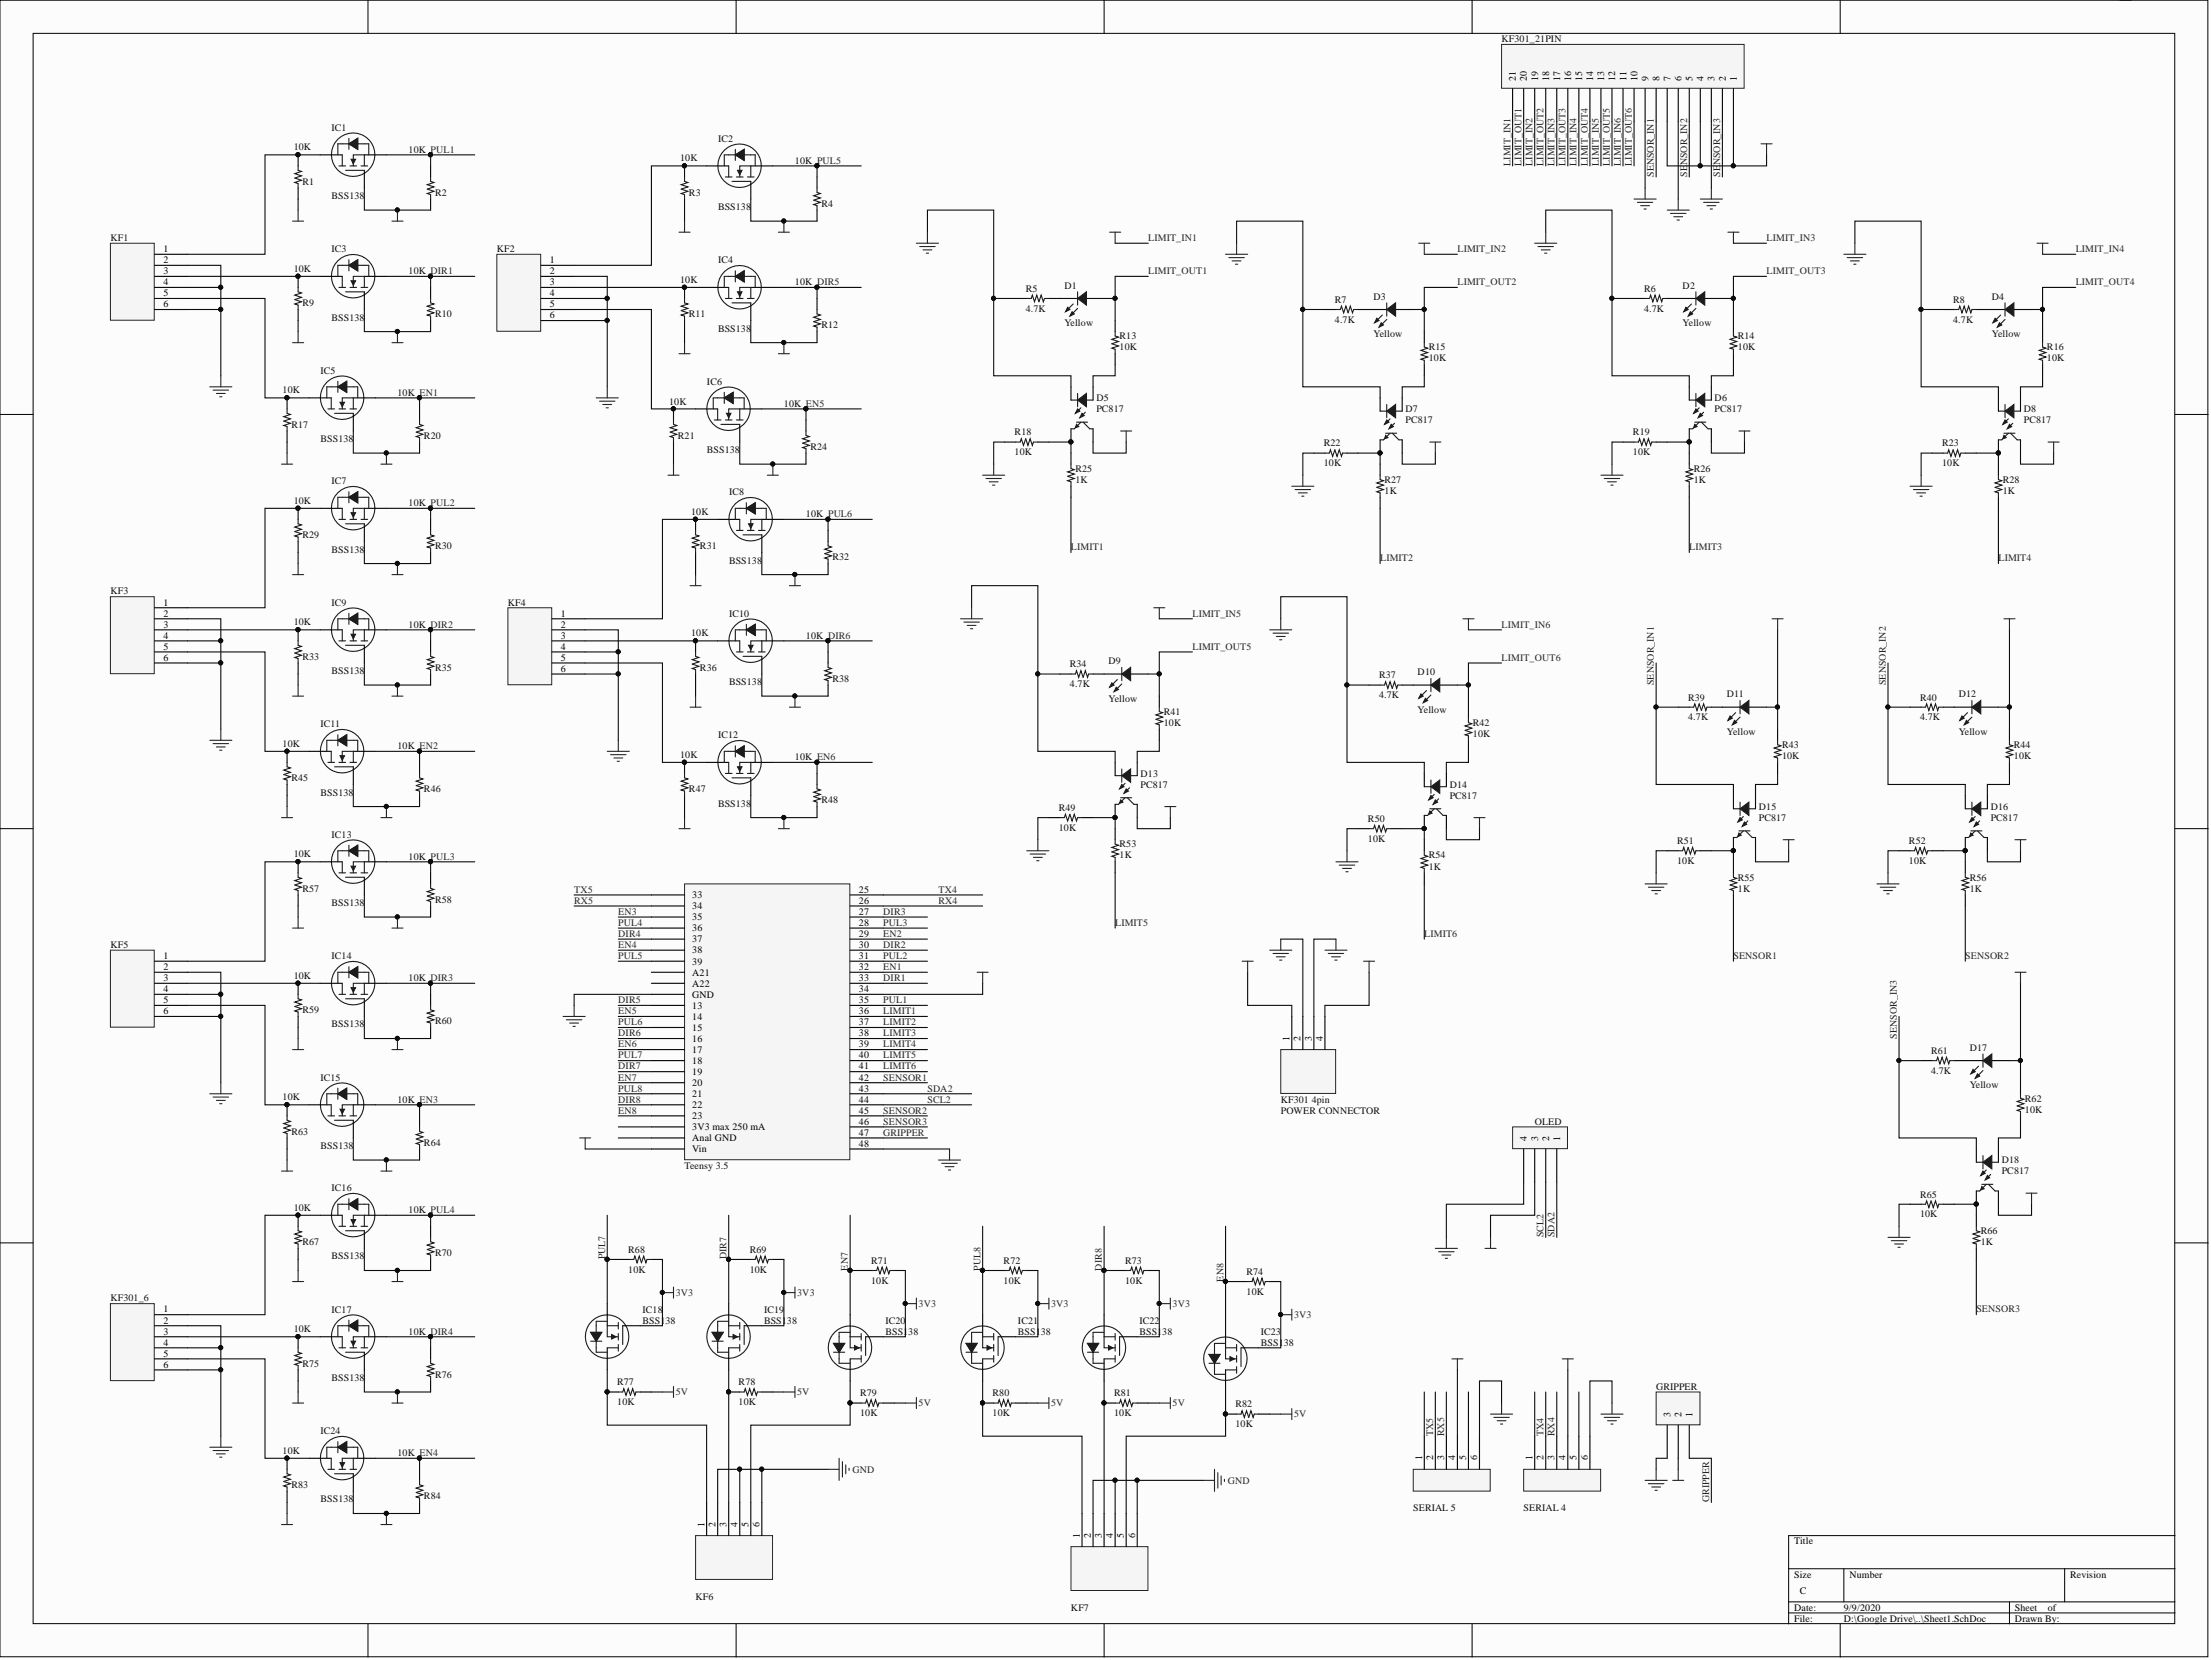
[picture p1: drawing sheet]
<svg xmlns="http://www.w3.org/2000/svg" width="508mm" height="381mm" viewBox="0 0 508 381" stroke-linecap="round" stroke-linejoin="round" font-family="sans-serif">
<defs><g id="words">
<g font-size="2.3" fill="#0e0e0e">
<text x="344.8" y="9.7">KF301_21PIN</text>
<text x="67.4" y="34.5">10K</text>
<text x="76.1" y="30.1">IC1</text>
<text x="93.8" y="35">10K PUL1</text>
<text x="164.9" y="32.6">IC2</text>
<text x="156.2" y="37.1">10K</text>
<text x="182.5" y="37.6">10K PUL5</text>
<text x="69.5" y="42.4">R1</text>
<text x="76.1" y="45.7">BSS138</text>
<text x="99.9" y="44.9">R2</text>
<text x="158.2" y="44.9">R3</text>
<text x="188.6" y="47.5">R4</text>
<text x="164.9" y="48.2">BSS138</text>
<text x="25.4" y="55.3">KF1</text>
<text x="76.1" y="57.9">IC3</text>
<text x="114.1" y="57.9">KF2</text>
<text x="67.4" y="62.4">10K</text>
<text x="93.8" y="62.9">10K DIR1</text>
<text x="156.2" y="65">10K</text>
<text x="164.9" y="60.5">IC4</text>
<text x="182.5" y="65.5">10K DIR5</text>
<text x="69.5" y="70.3">R9</text>
<text x="235.5" y="67">R5</text>
<text x="235.5" y="71.5">4.7K</text>
<text x="244.4" y="66.2">D1</text>
<text x="306.5" y="69.5">R7</text>
<text x="315.4" y="68.8">D3</text>
<text x="377.5" y="67">R6</text>
<text x="377.5" y="71.5">4.7K</text>
<text x="386.3" y="66.2">D2</text>
<text x="448.4" y="69.5">R8</text>
<text x="457.3" y="68.8">D4</text>
<text x="76.1" y="73.6">BSS138</text>
<text x="99.9" y="72.8">R10</text>
<text x="158.2" y="72.8">R11</text>
<text x="164.9" y="76.1">BSS138</text>
<text x="188.6" y="75.3">R12</text>
<text x="244.4" y="74.8">Yellow</text>
<text x="257.1" y="77.9">R13</text>
<text x="306.5" y="74.1">4.7K</text>
<text x="315.4" y="77.4">Yellow</text>
<text x="386.3" y="74.8">Yellow</text>
<text x="399" y="77.9">R14</text>
<text x="448.4" y="74.1">4.7K</text>
<text x="457.3" y="77.4">Yellow</text>
<text x="257.1" y="80.4">10K</text>
<text x="328" y="80.4">R15</text>
<text x="328" y="83">10K</text>
<text x="399" y="80.4">10K</text>
<text x="470" y="80.4">R16</text>
<text x="470" y="83">10K</text>
<text x="73.6" y="85.8">IC5</text>
<text x="162.3" y="88.4">IC6</text>
<text x="64.9" y="90.3">10K</text>
<text x="91.3" y="90.8">10K EN1</text>
<text x="153.6" y="92.8">10K</text>
<text x="180" y="93.3">10K EN5</text>
<text x="251.7" y="92.1">D5</text>
<text x="251.7" y="94.6">PC817</text>
<text x="322.7" y="94.6">D7</text>
<text x="393.7" y="92.1">D6</text>
<text x="393.7" y="94.6">PC817</text>
<text x="464.7" y="94.6">D8</text>
<text x="66.9" y="98.2">R17</text>
<text x="73.6" y="101.5">BSS138</text>
<text x="97.3" y="100.7">R20</text>
<text x="155.7" y="100.7">R21</text>
<text x="233" y="99.9">R18</text>
<text x="322.7" y="97.2">PC817</text>
<text x="374.9" y="99.9">R19</text>
<text x="464.7" y="97.2">PC817</text>
<text x="162.3" y="104">BSS138</text>
<text x="186.1" y="103.2">R24</text>
<text x="233" y="104.5">10K</text>
<text x="303.9" y="102.5">R22</text>
<text x="303.9" y="107">10K</text>
<text x="374.9" y="104.5">10K</text>
<text x="445.9" y="102.5">R23</text>
<text x="445.9" y="107">10K</text>
<text x="76.1" y="111.2">IC7</text>
<text x="167.4" y="113.7">IC8</text>
<text x="246.9" y="108.3">R25</text>
<text x="246.9" y="110.8">1K</text>
<text x="317.9" y="110.8">R27</text>
<text x="317.9" y="113.4">1K</text>
<text x="388.9" y="108.3">R26</text>
<text x="388.9" y="110.8">1K</text>
<text x="459.9" y="110.8">R28</text>
<text x="459.9" y="113.4">1K</text>
<text x="67.4" y="115.7">10K</text>
<text x="93.8" y="116.2">10K PUL2</text>
<text x="158.7" y="118.2">10K</text>
<text x="185.1" y="118.7">10K PUL6</text>
<text x="69.5" y="123.5">R29</text>
<text x="76.1" y="126.8">BSS138</text>
<text x="99.9" y="126.1">R30</text>
<text x="160.7" y="126.1">R31</text>
<text x="167.4" y="129.3">BSS138</text>
<text x="191.1" y="128.6">R32</text>
<text x="25.4" y="136.4">KF3</text>
<text x="67.4" y="143.5">10K</text>
<text x="76.1" y="139.1">IC9</text>
<text x="116.6" y="139">KF4</text>
<text x="167.4" y="141.6">IC10</text>
<text x="93.8" y="144.1">10K DIR2</text>
<text x="158.7" y="146.1">10K</text>
<text x="185.1" y="146.6">10K DIR6</text>
<text x="69.5" y="151.4">R33</text>
<text x="76.1" y="154.7">BSS138</text>
<text x="99.9" y="153.9">R35</text>
<text x="160.7" y="153.9">R36</text>
<text x="245.6" y="153.2">R34</text>
<text x="254.5" y="152.4">D9</text>
<text x="316.6" y="155.7">R37</text>
<text x="325.5" y="155">D10</text>
<text x="167.4" y="157.2">BSS138</text>
<text x="191.1" y="156.5">R38</text>
<text x="245.6" y="157.7">4.7K</text>
<text x="254.5" y="161">Yellow</text>
<text x="316.6" y="160.3">4.7K</text>
<text x="387.6" y="160.8">R39</text>
<text x="396.5" y="160">D11</text>
<text x="440.8" y="160.8">R40</text>
<text x="449.7" y="160">D12</text>
<text x="73.6" y="167">IC11</text>
<text x="267.2" y="164.1">R41</text>
<text x="267.2" y="166.6">10K</text>
<text x="325.5" y="163.6">Yellow</text>
<text x="338.2" y="166.6">R42</text>
<text x="387.6" y="165.3">4.7K</text>
<text x="440.8" y="165.3">4.7K</text>
<text x="64.9" y="171.4">10K</text>
<text x="91.3" y="171.9">10K EN2</text>
<text x="156.2" y="174">10K</text>
<text x="164.9" y="169.5">IC12</text>
<text x="338.2" y="169.2">10K</text>
<text x="396.5" y="168.6">Yellow</text>
<text x="409.2" y="171.7">R43</text>
<text x="449.7" y="168.6">Yellow</text>
<text x="462.4" y="171.7">R44</text>
<text x="66.9" y="179.3">R45</text>
<text x="182.5" y="174.5">10K EN6</text>
<text x="261.9" y="178.3">D13</text>
<text x="409.2" y="174.2">10K</text>
<text x="462.4" y="174.2">10K</text>
<text x="73.6" y="182.6">BSS138</text>
<text x="97.3" y="181.8">R46</text>
<text x="158.2" y="181.8">R47</text>
<text x="164.9" y="185.1">BSS138</text>
<text x="188.6" y="184.4">R48</text>
<text x="261.9" y="180.8">PC817</text>
<text x="332.8" y="180.8">D14</text>
<text x="332.8" y="183.3">PC817</text>
<text x="403.8" y="185.9">D15</text>
<text x="457.1" y="185.9">D16</text>
<text x="243.1" y="186.1">R49</text>
<text x="243.1" y="190.7">10K</text>
<text x="314.1" y="188.7">R50</text>
<text x="403.8" y="188.4">PC817</text>
<text x="457.1" y="188.4">PC817</text>
<text x="67.4" y="196.8">10K</text>
<text x="76.1" y="192.3">IC13</text>
<text x="93.8" y="197.3">10K PUL3</text>
<text x="257.1" y="194.5">R53</text>
<text x="257.1" y="197">1K</text>
<text x="314.1" y="193.2">10K</text>
<text x="328" y="197">R54</text>
<text x="385.1" y="193.7">R51</text>
<text x="438.3" y="193.7">R52</text>
<text x="328" y="199.6">1K</text>
<text x="385.1" y="198.3">10K</text>
<text x="399" y="202.1">R55</text>
<text x="438.3" y="198.3">10K</text>
<text x="452.2" y="202.1">R56</text>
<text x="69.5" y="204.6">R57</text>
<text x="76.1" y="207.9">BSS138</text>
<text x="99.9" y="207.2">R58</text>
<text x="399" y="204.6">1K</text>
<text x="452.2" y="204.6">1K</text>
<text x="25.4" y="217.6">KF5</text>
<text x="76.1" y="220.2">IC14</text>
<text x="67.4" y="224.7">10K</text>
<text x="93.8" y="225.2">10K DIR3</text>
<text x="69.5" y="232.5">R59</text>
<text x="76.1" y="235.8">BSS138</text>
<text x="99.9" y="235.1">R60</text>
<text x="443.4" y="241.9">R61</text>
<text x="452.2" y="241.2">D17</text>
<text x="73.6" y="248.1">IC15</text>
<text x="443.4" y="246.5">4.7K</text>
<text x="452.2" y="249.8">Yellow</text>
<text x="64.9" y="252.6">10K</text>
<text x="91.3" y="253.1">10K EN3</text>
<text x="294.1" y="253.1">KF301</text>
<text x="294.1" y="255.6">POWER CONNECTOR</text>
<text x="301.2" y="253.1">4pin</text>
<text x="464.9" y="252.8">R62</text>
<text x="464.9" y="255.3">10K</text>
<text x="66.9" y="260.4">R63</text>
<text x="73.6" y="263.7">BSS138</text>
<text x="97.3" y="263">R64</text>
<text x="352.4" y="258.1">OLED</text>
<text x="157.2" y="268.3">Teensy 3.5</text>
<text x="459.6" y="267">D18</text>
<text x="459.6" y="269.5">PC817</text>
<text x="76.1" y="273.4">IC16</text>
<text x="440.8" y="274.9">R65</text>
<text x="67.4" y="277.9">10K</text>
<text x="93.8" y="278.4">10K PUL4</text>
<text x="440.8" y="279.4">10K</text>
<text x="69.5" y="285.8">R67</text>
<text x="144.2" y="287.5">R68</text>
<text x="172.1" y="287.5">R69</text>
<text x="454.8" y="283.2">R66</text>
<text x="454.8" y="285.8">1K</text>
<text x="76.1" y="289.1">BSS138</text>
<text x="99.9" y="288.3">R70</text>
<text x="144.2" y="292.1">10K</text>
<text x="172.1" y="292.1">10K</text>
<text x="200" y="290.1">R71</text>
<text x="230.4" y="290.1">R72</text>
<text x="258.3" y="290.1">R73</text>
<text x="286.2" y="292.6">R74</text>
<text x="25.4" y="298.7">KF301_6</text>
<text x="200" y="294.6">10K</text>
<text x="230.4" y="294.6">10K</text>
<text x="258.3" y="294.6">10K</text>
<text x="286.2" y="297.2">10K</text>
<text x="67.4" y="305.8">10K</text>
<text x="76.1" y="301.3">IC17</text>
<text x="147.5" y="301.3">IC18</text>
<text x="147.5" y="303.9">BSS1</text>
<text x="152.8" y="303.9">38</text>
<text x="175.4" y="301.3">IC19</text>
<text x="175.4" y="303.9">BSS1</text>
<text x="180.7" y="303.9">38</text>
<text x="203.3" y="303.9">IC20</text>
<text x="233.7" y="303.9">IC21</text>
<text x="261.6" y="303.9">IC22</text>
<text x="93.8" y="306.3">10K DIR4</text>
<text x="203.3" y="306.4">BSS1</text>
<text x="208.5" y="306.4">38</text>
<text x="233.7" y="306.4">BSS1</text>
<text x="239" y="306.4">38</text>
<text x="261.6" y="306.4">BSS1</text>
<text x="266.9" y="306.4">38</text>
<text x="289.5" y="306.4">IC23</text>
<text x="289.5" y="308.9">BSS1</text>
<text x="294.7" y="308.9">38</text>
<text x="69.5" y="313.7">R75</text>
<text x="76.1" y="317">BSS138</text>
<text x="99.9" y="316.2">R76</text>
<text x="141.7" y="318">R77</text>
<text x="169.6" y="318">R78</text>
<text x="141.7" y="322.5">10K</text>
<text x="169.6" y="322.5">10K</text>
<text x="197.5" y="320.5">R79</text>
<text x="227.9" y="320.5">R80</text>
<text x="255.8" y="320.5">R81</text>
<text x="283.7" y="323">R82</text>
<text x="380.3" y="319">GRIPPER</text>
<text x="73.6" y="329.2">IC24</text>
<text x="197.5" y="325.1">10K</text>
<text x="227.9" y="325.1">10K</text>
<text x="255.8" y="325.1">10K</text>
<text x="283.7" y="327.6">10K</text>
<text x="64.9" y="333.7">10K</text>
<text x="91.3" y="334.2">10K EN4</text>
<text x="66.9" y="341.5">R83</text>
<text x="73.6" y="344.8">BSS138</text>
<text x="97.3" y="344.1">R84</text>
<text x="324.5" y="346.9">SERIAL 5</text>
<text x="349.8" y="346.9">SERIAL 4</text>
<text x="159.7" y="367.2">KF6</text>
<text x="245.9" y="369.7">KF7</text>
</g>
<g font-size="2.3">
<text x="348.1" y="18.6" transform="rotate(-90 348.1 18.6)">21</text>
<text x="350.6" y="18.6" transform="rotate(-90 350.6 18.6)">20</text>
<text x="353.1" y="18.6" transform="rotate(-90 353.1 18.6)">19</text>
<text x="355.7" y="18.6" transform="rotate(-90 355.7 18.6)">18</text>
<text x="358.2" y="18.6" transform="rotate(-90 358.2 18.6)">17</text>
<text x="360.7" y="18.6" transform="rotate(-90 360.7 18.6)">16</text>
<text x="363.3" y="18.6" transform="rotate(-90 363.3 18.6)">15</text>
<text x="365.8" y="18.6" transform="rotate(-90 365.8 18.6)">14</text>
<text x="368.3" y="18.6" transform="rotate(-90 368.3 18.6)">13</text>
<text x="370.9" y="18.6" transform="rotate(-90 370.9 18.6)">12</text>
<text x="373.4" y="18.6" transform="rotate(-90 373.4 18.6)">11</text>
<text x="375.9" y="18.6" transform="rotate(-90 375.9 18.6)">10</text>
<text x="378.5" y="18.6" transform="rotate(-90 378.5 18.6)">9</text>
<text x="381" y="18.6" transform="rotate(-90 381 18.6)">8</text>
<text x="383.5" y="18.6" transform="rotate(-90 383.5 18.6)">7</text>
<text x="386.1" y="18.6" transform="rotate(-90 386.1 18.6)">6</text>
<text x="388.6" y="18.6" transform="rotate(-90 388.6 18.6)">5</text>
<text x="391.2" y="18.6" transform="rotate(-90 391.2 18.6)">4</text>
<text x="393.7" y="18.6" transform="rotate(-90 393.7 18.6)">3</text>
<text x="396.2" y="18.6" transform="rotate(-90 396.2 18.6)">2</text>
<text x="398.8" y="18.6" transform="rotate(-90 398.8 18.6)">1</text>
<text x="37.5" y="57.9">1</text>
<text x="37.5" y="60.4">2</text>
<text x="37.5" y="62.9">3</text>
<text x="37.5" y="65.5">4</text>
<text x="126.2" y="60.4">1</text>
<text x="126.2" y="62.9">2</text>
<text x="126.2" y="65.5">3</text>
<text x="37.5" y="68">5</text>
<text x="37.5" y="70.5">6</text>
<text x="126.2" y="68">4</text>
<text x="126.2" y="70.5">5</text>
<text x="126.2" y="73.1">6</text>
<text x="37.5" y="139">1</text>
<text x="37.5" y="141.5">2</text>
<text x="128.8" y="141.5">1</text>
<text x="37.5" y="144.1">3</text>
<text x="37.5" y="146.6">4</text>
<text x="37.5" y="149.1">5</text>
<text x="128.8" y="144.1">2</text>
<text x="128.8" y="146.6">3</text>
<text x="128.8" y="149.1">4</text>
<text x="37.5" y="151.7">6</text>
<text x="128.8" y="151.7">5</text>
<text x="128.8" y="154.2">6</text>
<text x="158.9" y="208.7">34</text>
<text x="158.9" y="206.2">33</text>
<text x="197.2" y="204.9">25</text>
<text x="197.2" y="207.4">26</text>
<text x="197.2" y="210">27</text>
<text x="158.9" y="213.8">36</text>
<text x="158.9" y="211.2">35</text>
<text x="197.2" y="212.5">28</text>
<text x="197.2" y="215">29</text>
<text x="37.5" y="220.1">1</text>
<text x="158.9" y="221.4">39</text>
<text x="158.9" y="218.8">38</text>
<text x="158.9" y="216.3">37</text>
<text x="197.2" y="217.6">30</text>
<text x="197.2" y="220.1">31</text>
<text x="37.5" y="222.6">2</text>
<text x="37.5" y="225.2">3</text>
<text x="37.5" y="227.7">4</text>
<text x="158.9" y="226.4">A22</text>
<text x="158.9" y="223.9">A21</text>
<text x="197.2" y="222.6">32</text>
<text x="197.2" y="225.2">33</text>
<text x="197.2" y="227.7">34</text>
<text x="37.5" y="230.3">5</text>
<text x="37.5" y="232.8">6</text>
<text x="158.9" y="231.5">13</text>
<text x="158.9" y="229">GND</text>
<text x="197.2" y="230.3">35</text>
<text x="197.2" y="232.8">36</text>
<text x="158.9" y="239.1">16</text>
<text x="158.9" y="236.6">15</text>
<text x="158.9" y="234.1">14</text>
<text x="197.2" y="235.3">37</text>
<text x="197.2" y="237.9">38</text>
<text x="296.1" y="238.9" transform="rotate(-90 296.1 238.9)">1</text>
<text x="298.6" y="238.9" transform="rotate(-90 298.6 238.9)">2</text>
<text x="301.2" y="238.9" transform="rotate(-90 301.2 238.9)">3</text>
<text x="303.7" y="238.9" transform="rotate(-90 303.7 238.9)">4</text>
<text x="158.9" y="244.2">18</text>
<text x="158.9" y="241.7">17</text>
<text x="197.2" y="240.4">39</text>
<text x="197.2" y="242.9">40</text>
<text x="197.2" y="245.5">41</text>
<text x="158.9" y="251.8">21</text>
<text x="158.9" y="249.3">20</text>
<text x="158.9" y="246.7">19</text>
<text x="197.2" y="248">42</text>
<text x="197.2" y="250.5">43</text>
<text x="158.9" y="256.9">23</text>
<text x="158.9" y="254.3">22</text>
<text x="197.2" y="253.1">44</text>
<text x="197.2" y="255.6">45</text>
<text x="158.9" y="261.9">Anal GND</text>
<text x="158.9" y="259.4">3V3 max 250 mA</text>
<text x="197.2" y="258.1">46</text>
<text x="197.2" y="260.7">47</text>
<text x="197.2" y="263.2">48</text>
<text x="350.6" y="261.9" transform="rotate(-90 350.6 261.9)">4</text>
<text x="353.1" y="261.9" transform="rotate(-90 353.1 261.9)">3</text>
<text x="355.7" y="261.9" transform="rotate(-90 355.7 261.9)">2</text>
<text x="358.2" y="261.9" transform="rotate(-90 358.2 261.9)">1</text>
<text x="158.9" y="264.5">Vin</text>
<text x="37.5" y="301.2">1</text>
<text x="37.5" y="303.8">2</text>
<text x="37.5" y="306.3">3</text>
<text x="37.5" y="308.8">4</text>
<text x="37.5" y="311.4">5</text>
<text x="37.5" y="313.9">6</text>
<text x="383.5" y="325.3" transform="rotate(-90 383.5 325.3)">3</text>
<text x="386.1" y="325.3" transform="rotate(-90 386.1 325.3)">2</text>
<text x="388.6" y="325.3" transform="rotate(-90 388.6 325.3)">1</text>
<text x="326.5" y="335.2" transform="rotate(-90 326.5 335.2)">1</text>
<text x="329" y="335.2" transform="rotate(-90 329 335.2)">2</text>
<text x="331.6" y="335.2" transform="rotate(-90 331.6 335.2)">3</text>
<text x="334.1" y="335.2" transform="rotate(-90 334.1 335.2)">4</text>
<text x="336.7" y="335.2" transform="rotate(-90 336.7 335.2)">5</text>
<text x="339.2" y="335.2" transform="rotate(-90 339.2 335.2)">6</text>
<text x="351.9" y="335.2" transform="rotate(-90 351.9 335.2)">1</text>
<text x="354.4" y="335.2" transform="rotate(-90 354.4 335.2)">2</text>
<text x="356.9" y="335.2" transform="rotate(-90 356.9 335.2)">3</text>
<text x="359.5" y="335.2" transform="rotate(-90 359.5 335.2)">4</text>
<text x="362" y="335.2" transform="rotate(-90 362 335.2)">5</text>
<text x="364.5" y="335.2" transform="rotate(-90 364.5 335.2)">6</text>
<text x="161.7" y="350.4" transform="rotate(-90 161.7 350.4)">1</text>
<text x="164.3" y="350.4" transform="rotate(-90 164.3 350.4)">2</text>
<text x="166.8" y="350.4" transform="rotate(-90 166.8 350.4)">3</text>
<text x="169.3" y="350.4" transform="rotate(-90 169.3 350.4)">4</text>
<text x="171.9" y="350.4" transform="rotate(-90 171.9 350.4)">5</text>
<text x="174.4" y="350.4" transform="rotate(-90 174.4 350.4)">6</text>
<text x="247.9" y="353" transform="rotate(-90 247.9 353)">1</text>
<text x="250.5" y="353" transform="rotate(-90 250.5 353)">2</text>
<text x="253" y="353" transform="rotate(-90 253 353)">3</text>
<text x="255.5" y="353" transform="rotate(-90 255.5 353)">4</text>
<text x="258.1" y="353" transform="rotate(-90 258.1 353)">5</text>
<text x="260.6" y="353" transform="rotate(-90 260.6 353)">6</text>
<text x="411.9" y="354.5">Title</text>
<text x="411.9" y="362.1">Size</text>
<text x="413.2" y="365.9">C</text>
<text x="424.6" y="362.1">Number</text>
<text x="475.3" y="362.1">Revision</text>
<text x="411.9" y="369.7">Date:</text>
<text x="423.3" y="369.7">9/9/2020</text>
<text x="462.6" y="369.7">Sheet</text>
<text x="470.2" y="369.7">of</text>
<text x="411.9" y="372.2">File:</text>
<text x="423.3" y="372.2">D:\Google Drive\..\Sheet1.SchDoc</text>
<text x="462.6" y="372.2">Drawn By:</text>
</g>
<g font-size="2.3" fill="#262626">
<text x="346.8" y="38.1" transform="rotate(-90 346.8 38.1)">LIMIT_IN1</text>
<text x="349.3" y="38.1" transform="rotate(-90 349.3 38.1)">LIMIT_OUT1</text>
<text x="351.9" y="38.1" transform="rotate(-90 351.9 38.1)">LIMIT_IN2</text>
<text x="354.4" y="38.1" transform="rotate(-90 354.4 38.1)">LIMIT_OUT2</text>
<text x="356.9" y="38.1" transform="rotate(-90 356.9 38.1)">LIMIT_IN3</text>
<text x="359.5" y="38.1" transform="rotate(-90 359.5 38.1)">LIMIT_OUT3</text>
<text x="362" y="38.1" transform="rotate(-90 362 38.1)">LIMIT_IN4</text>
<text x="364.5" y="38.1" transform="rotate(-90 364.5 38.1)">LIMIT_OUT4</text>
<text x="367.1" y="38.1" transform="rotate(-90 367.1 38.1)">LIMIT_IN5</text>
<text x="369.6" y="38.1" transform="rotate(-90 369.6 38.1)">LIMIT_OUT5</text>
<text x="372.1" y="38.1" transform="rotate(-90 372.1 38.1)">LIMIT_IN6</text>
<text x="374.7" y="38.1" transform="rotate(-90 374.7 38.1)">LIMIT_OUT6</text>
<text x="379.7" y="40.6" transform="rotate(-90 379.7 40.6)">SENSOR_IN1</text>
<text x="387.4" y="40.6" transform="rotate(-90 387.4 40.6)">SE</text>
<text x="387.4" y="37.9" transform="rotate(-90 387.4 37.9)">NSOR_IN2</text>
<text x="395" y="40.6" transform="rotate(-90 395 40.6)">SE</text>
<text x="395" y="37.9" transform="rotate(-90 395 37.9)">NSOR_IN3</text>
<text x="263.6" y="55.3">LIMIT_IN1</text>
<text x="334.6" y="57.9">LIMIT_IN2</text>
<text x="405.6" y="55.3">LIMIT_IN3</text>
<text x="476.6" y="57.9">LIMIT_IN4</text>
<text x="263.6" y="62.9">LIMIT_OUT1</text>
<text x="334.6" y="65.5">LIMIT_OUT2</text>
<text x="405.6" y="62.9">LIMIT_OUT3</text>
<text x="476.6" y="65.5">LIMIT_OUT4</text>
<text x="245.9" y="126.3">LIMIT1</text>
<text x="316.9" y="128.8">LIMIT2</text>
<text x="387.9" y="126.3">LIMIT3</text>
<text x="458.8" y="128.8">LIMIT4</text>
<text x="273.8" y="141.5">LIMIT_IN5</text>
<text x="273.8" y="149.1">LIMIT_OUT5</text>
<text x="344.8" y="144.1">LIMIT_IN6</text>
<text x="344.8" y="151.7">LIMIT_OUT6</text>
<text x="379.7" y="157.2" transform="rotate(-90 379.7 157.2)">SENSOR_IN1</text>
<text x="433" y="157.2" transform="rotate(-90 433 157.2)">SENSOR_IN2</text>
<text x="131.8" y="207.4">RX5</text>
<text x="131.8" y="204.9">TX5</text>
<text x="142" y="210">EN3</text>
<text x="202.8" y="210">DIR3</text>
<text x="215.5" y="204.9">TX4</text>
<text x="215.5" y="207.4">RX4</text>
<text x="142" y="215">DIR4</text>
<text x="142" y="212.5">PUL4</text>
<text x="202.8" y="212.5">PUL3</text>
<text x="202.8" y="215">EN2</text>
<text x="256" y="212.5">LIMIT5</text>
<text x="327" y="215">LIMIT6</text>
<text x="142" y="220.1">PUL5</text>
<text x="142" y="217.6">EN4</text>
<text x="202.8" y="217.6">DIR2</text>
<text x="202.8" y="220.1">PUL2</text>
<text x="398" y="220.1">SENSOR1</text>
<text x="451.2" y="220.1">SENSOR2</text>
<text x="202.8" y="222.6">EN1</text>
<text x="202.8" y="225.2">DIR1</text>
<text x="142" y="232.8">EN5</text>
<text x="142" y="230.3">DIR5</text>
<text x="202.8" y="230.3">PUL1</text>
<text x="202.8" y="232.8">LIMIT1</text>
<text x="142" y="237.9">DIR6</text>
<text x="142" y="235.3">PUL6</text>
<text x="202.8" y="235.3">LIMIT2</text>
<text x="202.8" y="237.9">LIMIT3</text>
<text x="435.5" y="238.4" transform="rotate(-90 435.5 238.4)">SENSOR_IN3</text>
<text x="142" y="245.5">DIR7</text>
<text x="142" y="242.9">PUL7</text>
<text x="142" y="240.4">EN6</text>
<text x="202.8" y="240.4">LIMIT4</text>
<text x="202.8" y="242.9">LIMIT5</text>
<text x="202.8" y="245.5">LIMIT6</text>
<text x="142" y="250.5">PUL8</text>
<text x="142" y="248">EN7</text>
<text x="202.8" y="248">SENSOR1</text>
<text x="212.9" y="250.5">SDA2</text>
<text x="142" y="255.6">EN8</text>
<text x="142" y="253.1">DIR8</text>
<text x="202.8" y="255.6">SENSOR2</text>
<text x="212.9" y="253.1">SCL2</text>
<text x="202.8" y="258.1">SENSOR3</text>
<text x="202.8" y="260.7">GRIPPER</text>
<text x="354.4" y="284" transform="rotate(-90 354.4 284)">SCL2</text>
<text x="356.9" y="284" transform="rotate(-90 356.9 284)">SDA2</text>
<text x="138.9" y="289.1" transform="rotate(-90 138.9 289.1)">PUL7</text>
<text x="166.8" y="289.1" transform="rotate(-90 166.8 289.1)">DIR7</text>
<text x="194.7" y="291.6" transform="rotate(-90 194.7 291.6)">EN7</text>
<text x="225.1" y="291.6" transform="rotate(-90 225.1 291.6)">PUL8</text>
<text x="253" y="291.6" transform="rotate(-90 253 291.6)">DIR8</text>
<text x="155.1" y="297.4">3V3</text>
<text x="183" y="297.4">3V3</text>
<text x="210.9" y="300">3V3</text>
<text x="241.3" y="300">3V3</text>
<text x="269.2" y="300">3V3</text>
<text x="280.9" y="294.1" transform="rotate(-90 280.9 294.1)">EN8</text>
<text x="297.1" y="302.5">3V3</text>
<text x="453.8" y="301.2">SENSOR3</text>
<text x="155.1" y="320.3">5V</text>
<text x="183" y="320.3">5V</text>
<text x="210.9" y="322.8">5V</text>
<text x="241.3" y="322.8">5V</text>
<text x="269.2" y="322.8">5V</text>
<text x="297.1" y="325.3">5V</text>
<text x="329" y="329.6" transform="rotate(-90 329 329.6)">TX5</text>
<text x="331.6" y="329.6" transform="rotate(-90 331.6 329.6)">RX5</text>
<text x="354.4" y="329.6" transform="rotate(-90 354.4 329.6)">TX4</text>
<text x="356.9" y="329.6" transform="rotate(-90 356.9 329.6)">RX4</text>
<text x="195.7" y="338">GND</text>
<text x="281.9" y="340.5">GND</text>
<text x="392.4" y="344.8" transform="rotate(-90 392.4 344.8)">GRIPPER</text>
</g>
</g></defs>
<g fill="#fcfcfc" stroke="#000" stroke-width=".23">
<path d="M0 .1h506.9v380.2h-506.9z"/>
<path d="M7.6 7.7h491.7v365h-491.7z"/>
</g>
<g fill="none" stroke="#000" stroke-width=".23">
<path d="M84.5 .1v7.6M169 .1v7.6M253.5 .1v7.6M338 .1v7.6M422.5 .1v7.6M0 95.1h7.6M499.4 95.1h7.6M0 190.2h7.6M499.4 190.2h7.6M0 285.3h7.6M499.4 285.3h7.6M499.4 352.4h-88.7v20.3"/>
<path d="M84.5 372.7v7.6M169 372.7v7.6M253.5 372.7v7.6M338 372.7v7.6M410.7 360.1h88.7M410.7 367.7h88.7M410.7 370.2h88.7M422.5 372.7v7.6M423.3 360.1v7.6M461.4 367.7v5M474 360.1v7.6"/>
</g>
<path d="M380.3 319.5h10v7.5h-10z" fill="#f5f5f5" stroke="#262626" stroke-width=".23"/>
<path d="M382.8 327.1v7.6M385.3 327.1v7.6M387.9 327.1v7.6" fill="none" stroke="#000" stroke-width=".25"/>
<path d="M294.1 240.9h12.6v10.1h-12.6z" fill="#f5f5f5" stroke="#262626" stroke-width=".23"/>
<path d="M296.6 233.3v7.6M299.1 233.3v7.6M301.7 233.3v7.6M304.2 233.3v7.6" fill="none" stroke="#000" stroke-width=".25"/>
<path d="M157.2 202.9h37.9v63.3h-37.9z" fill="#f5f5f5" stroke="#262626" stroke-width=".23"/>
<g fill="none" stroke="#000" stroke-width=".25">
<path d="M149.6 205.4h7.6M149.6 207.9h7.6M149.6 210.5h7.6M149.6 213h7.6M149.6 215.5h7.6M149.6 218.1h7.6M195.2 205.4h7.6M195.2 207.9h7.6M195.2 210.5h7.6M195.2 213h7.6M195.2 215.5h7.6M195.2 218.1h7.6"/>
<path d="M149.6 220.6h7.6M149.6 223.2h7.6M149.6 225.7h7.6M149.6 228.2h7.6M149.6 230.8h7.6M149.6 233.3h7.6M149.6 235.8h7.6M149.6 238.4h7.6M195.2 220.6h7.6M195.2 223.2h7.6M195.2 225.7h7.6M195.2 228.2h7.6"/>
<path d="M195.2 230.8h7.6M195.2 233.3h7.6M195.2 235.8h7.6M195.2 238.4h7.6M149.6 240.9h7.6M149.6 243.4h7.6M149.6 246h7.6M149.6 248.5h7.6M149.6 251h7.6M149.6 253.6h7.6M149.6 256.1h7.6M149.6 258.6h7.6"/>
<path d="M195.2 240.9h7.6M195.2 243.4h7.6M195.2 246h7.6M195.2 248.5h7.6M195.2 251h7.6M195.2 253.6h7.6M195.2 256.1h7.6M195.2 258.6h7.6M149.6 261.2h7.6M149.6 263.7h7.6M195.2 261.2h7.6M195.2 263.7h7.6"/>
</g>
<path d="M25.4 299.2h10v17.7h-10z" fill="#f5f5f5" stroke="#262626" stroke-width=".23"/>
<path d="M35.5 301.7h7.6M35.5 304.3h7.6M35.5 306.8h7.6M35.5 309.3h7.6M35.5 311.9h7.6M35.5 314.4h7.6M71 334.7h5.1M81.1 338.3v4M81.1 334.7h5.1" fill="none" stroke="#000" stroke-width=".25"/>
<path d="M76.1 334.7v2.5M76.8 338.3h4.3M78.6 337.2v-2.5h2.5v2.5M80.9 330.3a5 5 0 0 0-7.3 4.1 5 5 0 0 0 6.9 4.8 5 5 0 0 0 1.3-8.3l-.7-.5" fill="none" stroke="#1c1c1c" stroke-width=".25"/>
<path d="M78.1 335.7h1l-.5 1z" fill="#1c1c1c"/>
<path d="M76.1 332.2h5M77.6 332.2l2-1.3v2.5zM77.6 330.9v2.5M78.1 335.7h1l-.5 1z" fill="none" stroke="#1c1c1c" stroke-width=".25"/>
<path d="M77.6 332.2l2-1.3v2.5z" fill="#1c1c1c"/>
<path d="M77.6 332.2l2-1.3v2.5z" fill="none" stroke="#1c1c1c" stroke-width=".23"/>
<path d="M245.9 91.8h1.5M247.4 90.3v3M249.4 91.8h1.6M65.9 337.2v1.1l.8 .2-1.6 .5 1.6 .5-1.6 .5 1.6 .5-1.6 .5 .8 .3v1M75.3 337.2h1.5M76.1 332.2h-1.1v2.5M77.8 337.2h1.5M80.4 337.2h1.5M81.1 332.2h1v2.5" fill="none" stroke="#1c1c1c" stroke-width=".25"/>
<path d="M245.9 88.8v3M251 88.8v3M65.9 334.7v2.5M65.9 342.3v2.5" fill="none" stroke="#000" stroke-width=".25"/>
<circle cx="65.9" cy="334.7" r=".47" fill="#0e0e0e" stroke="#0e0e0e" stroke-width=".23"/>
<path d="M247.4 91.8l2-1.5v3z" fill="#1c1c1c"/>
<path d="M247.4 91.8l2-1.5v3zM249.2 94.6l-.8 .8" fill="none" stroke="#1c1c1c" stroke-width=".25"/>
<path d="M248.4 94.9l.5 .5-1 .5z" fill="#1c1c1c"/>
<path d="M248.2 93.6l-1 1M248.4 94.9l.5 .5-1 .5z" fill="none" stroke="#1c1c1c" stroke-width=".25"/>
<path d="M247.4 93.9l.5 .5-1 .5z" fill="#1c1c1c"/>
<path d="M247.2 96.9h2.5M247.4 93.9l.5 .5-1 .5zM248.2 96.9l-1.5 1.5h-.8" fill="none" stroke="#1c1c1c" stroke-width=".25"/>
<path d="M247.2 97.4l.5 .5-.8 .3z" fill="#1c1c1c"/>
<path d="M247.4 67v3M247.2 97.4l.5 .5-.8 .3zM248.7 96.9l1.5 1.5h.8" fill="none" stroke="#1c1c1c" stroke-width=".25"/>
<path d="M243.4 68.5h4M249.4 68.5h4.1M245.9 98.4v3.1M251 98.4v3.1" fill="none" stroke="#000" stroke-width=".25"/>
<circle cx="245.9" cy="101.4" r=".47" fill="#0e0e0e" stroke="#0e0e0e" stroke-width=".23"/>
<path d="M247.4 68.5l2-1.5v3z" fill="#1c1c1c"/>
<path d="M247.4 68.5l2-1.5v3zM247.4 70.8l-1.2 1.3" fill="none" stroke="#1c1c1c" stroke-width=".25"/>
<path d="M246.2 71.5l.5 .6-1.1 .5z" fill="#1c1c1c"/>
<path d="M246.2 71.5l.5 .6-1.1 .5zM246.4 69.8l-1.5 1.5" fill="none" stroke="#1c1c1c" stroke-width=".25"/>
<path d="M245.1 70.5l.5 .5-1 .5z" fill="#1c1c1c"/>
<path d="M245.1 70.5l.5 .5-1 .5zM78.6 306.8v2.5M79.3 310.4h4.4M81.1 309.3v-2.5h2.6v2.5M83.5 302.4a5 5 0 0 0-7.4 4.2 5 5 0 0 0 7 4.7 5 5 0 0 0 1.2-8.3l-.7-.5M96.3 339.8v1l.8 .2-1.5 .5 1.5 .6-1.5 .5 1.5 .5-1.5 .5 .7 .2v1" fill="none" stroke="#1c1c1c" stroke-width=".25"/>
<path d="M48.2 332.2h5M48.9 332.9h3.6M49.7 333.7h2M50.4 334.4h.6M50.7 329.6v2.6M64.6 349.9h2.6M65.9 347.4v2.5M87.5 349.9h2.5M88.7 347.4v2.5" fill="none" stroke="#262626" stroke-width=".25"/>
<path d="M73.5 306.8h5.1M83.7 310.4v4M83.7 306.8h5M96.3 337.2v2.6M96.3 344.8v2.6" fill="none" stroke="#000" stroke-width=".25"/>
<circle cx="88.7" cy="347.3" r=".47" fill="#0e0e0e" stroke="#0e0e0e" stroke-width=".23"/>
<path d="M80.6 307.8h1l-.5 1z" fill="#1c1c1c"/>
<path d="M78.6 304.3h5.1M80.1 304.3l2-1.3v2.5zM80.1 303v2.5M80.6 307.8h1l-.5 1z" fill="none" stroke="#1c1c1c" stroke-width=".25"/>
<path d="M80.1 304.3l2-1.3v2.5z" fill="#1c1c1c"/>
<path d="M80.1 304.3l2-1.3v2.5z" fill="none" stroke="#1c1c1c" stroke-width=".23"/>
<path d="M78.6 278.9v2.6M83.5 274.5a5 5 0 0 0-7.4 4.2 5 5 0 0 0 7 4.8 5 5 0 0 0 1.2-8.4l-.7-.5M79.3 282.5h4.4M81.1 281.5v-2.6h2.6v2.6M68.4 309.3v1.1l.8 .2-1.5 .5 1.5 .5-1.5 .5 1.5 .5-1.5 .6 .7 .2v1M77.8 309.3h1.5M78.6 304.3h-1v2.5M80.4 309.3h1.5M82.9 309.3h1.5M83.7 304.3h1v2.5M98.9 311.9v1l.7 .3-1.5 .5 1.5 .5-1.5 .5 1.5 .5-1.5 .5 .8 .2v1.1" fill="none" stroke="#1c1c1c" stroke-width=".25"/>
<path d="M73.5 278.9h5.1M83.7 278.9h5M83.7 282.5v4M68.4 306.8v2.5M68.4 314.4v2.6M98.9 309.3v2.6M98.9 317v2.5" fill="none" stroke="#000" stroke-width=".25"/>
<g fill="#0e0e0e" stroke="#0e0e0e" stroke-width=".23">
<circle cx="68.4" cy="306.8" r=".47"/>
<circle cx="91.2" cy="319.5" r=".47"/>
</g>
<path d="M68.4 319.5v2.5M91.3 319.5v2.5M67.2 322h2.5M90 322h2.5" fill="none" stroke="#262626" stroke-width=".25"/>
<path d="M80.6 279.9h1l-.5 1.1z" fill="#1c1c1c"/>
<path d="M78.6 276.4h5.1M80.1 276.4l2-1.3v2.6zM80.1 275.1v2.6M80.6 279.9h1l-.5 1.1z" fill="none" stroke="#1c1c1c" stroke-width=".25"/>
<path d="M80.1 276.4l2-1.3v2.6z" fill="#1c1c1c"/>
<path d="M80.1 276.4l2-1.3v2.6z" fill="none" stroke="#1c1c1c" stroke-width=".23"/>
<path d="M78.6 276.4h-1v2.5M83.7 276.4h1v2.5M68.4 281.5v1l.8 .2-1.5 .5 1.5 .5-1.5 .6 1.5 .5-1.5 .5 .7 .2v1M77.8 281.5h1.5M80.4 281.5h1.5M82.9 281.5h1.5M98.9 284v1l.7 .3-1.5 .5 1.5 .5-1.5 .5 1.5 .5-1.5 .5 .8 .3v1" fill="none" stroke="#1c1c1c" stroke-width=".25"/>
<path d="M68.4 278.9v2.6M68.4 286.5v2.6M98.9 281.5v2.5M98.9 289.1v2.5" fill="none" stroke="#000" stroke-width=".25"/>
<g fill="#0e0e0e" stroke="#0e0e0e" stroke-width=".23">
<circle cx="68.4" cy="278.9" r=".47"/>
<circle cx="91.2" cy="291.6" r=".47"/>
<circle cx="98.8" cy="278.9" r=".47"/>
<circle cx="98.8" cy="306.8" r=".47"/>
<circle cx="96.3" cy="334.7" r=".47"/>
</g>
<path d="M67.2 294.1h2.5M68.4 291.6v2.5M90 294.1h2.5M91.3 291.6v2.5" fill="none" stroke="#262626" stroke-width=".25"/>
<path d="M25.4 218.1h10v17.7h-10z" fill="#f5f5f5" stroke="#262626" stroke-width=".23"/>
<path d="M35.5 220.6h7.6M35.5 223.2h7.6M35.5 225.7h7.6M35.5 228.2h7.6M35.5 230.8h7.6M35.5 233.3h7.6M71 253.6h5.1M81.1 257.1v4.1M81.1 253.6h5.1" fill="none" stroke="#000" stroke-width=".25"/>
<path d="M76.1 253.6v2.5M76.8 257.1h4.3M78.6 256.1v-2.5h2.5v2.5M80.9 249.2a5 5 0 0 0-7.3 4.1 5 5 0 0 0 6.9 4.8 5 5 0 0 0 1.3-8.4l-.7-.5" fill="none" stroke="#1c1c1c" stroke-width=".25"/>
<path d="M78.1 254.6h1l-.5 1z" fill="#1c1c1c"/>
<path d="M76.1 251h5M77.6 251l2-1.2v2.5zM77.6 249.8v2.5M78.1 254.6h1l-.5 1z" fill="none" stroke="#1c1c1c" stroke-width=".25"/>
<path d="M77.6 251l2-1.2v2.5z" fill="#1c1c1c"/>
<path d="M77.6 251l2-1.2v2.5z" fill="none" stroke="#1c1c1c" stroke-width=".23"/>
<path d="M78.6 225.7v2.5M79.3 229.2h4.4M81.1 228.2v-2.5h2.6v2.5M83.5 221.3a5 5 0 0 0-7.4 4.1 5 5 0 0 0 7 4.8 5 5 0 0 0 1.2-8.3l-.7-.6M65.9 256.1v1l.8 .3-1.6 .5 1.6 .5-1.6 .5 1.6 .5-1.6 .5 .8 .3v1M75.3 256.1h1.5M76.1 251h-1.1v2.6M77.8 256.1h1.5M80.4 256.1h1.5M81.1 251h1v2.6M96.3 258.6v1.1l.8 .2-1.5 .5 1.5 .5-1.5 .5 1.5 .5-1.5 .5 .7 .3v1" fill="none" stroke="#1c1c1c" stroke-width=".25"/>
<path d="M73.5 225.7h5.1M83.7 229.2v4.1M83.7 225.7h5M65.9 253.6v2.5M96.3 256.1v2.5M65.9 261.2v2.5M96.3 263.7v2.6" fill="none" stroke="#000" stroke-width=".25"/>
<g fill="#0e0e0e" stroke="#0e0e0e" stroke-width=".23">
<circle cx="65.9" cy="253.5" r=".47"/>
<circle cx="88.7" cy="266.2" r=".47"/>
</g>
<path d="M48.2 251h5M48.9 251.8h3.6M49.7 252.6h2M50.4 253.3h.6M50.7 248.5v2.5M64.6 268.8h2.6M65.9 266.3v2.5M87.5 268.8h2.5M88.7 266.3v2.5" fill="none" stroke="#262626" stroke-width=".25"/>
<path d="M80.6 226.7h1l-.5 1z" fill="#1c1c1c"/>
<path d="M78.6 223.2h5.1M80.1 223.2l2-1.3v2.5zM80.1 221.9v2.5M80.6 226.7h1l-.5 1z" fill="none" stroke="#1c1c1c" stroke-width=".25"/>
<path d="M80.1 223.2l2-1.3v2.5z" fill="#1c1c1c"/>
<path d="M80.1 223.2l2-1.3v2.5z" fill="none" stroke="#1c1c1c" stroke-width=".23"/>
<path d="M78.6 197.8v2.5M83.5 193.4a5 5 0 0 0-7.4 4.1 5 5 0 0 0 7 4.8 5 5 0 0 0 1.2-8.3l-.7-.5M79.3 201.3h4.4M81.1 200.3v-2.5h2.6v2.5M68.4 228.2v1l.8 .3-1.5 .5 1.5 .5-1.5 .5 1.5 .5-1.5 .5 .7 .3v1M77.8 228.2h1.5M78.6 223.2h-1v2.5M80.4 228.2h1.5M82.9 228.2h1.5M83.7 223.2h1v2.5M98.9 230.8v1l.7 .2-1.5 .5 1.5 .5-1.5 .5 1.5 .6-1.5 .5 .8 .2v1" fill="none" stroke="#1c1c1c" stroke-width=".25"/>
<path d="M73.5 197.8h5.1M83.7 197.8h5M83.7 201.3v4.1M68.4 225.7v2.5M68.4 233.3v2.5M98.9 228.2v2.6M98.9 235.8v2.6" fill="none" stroke="#000" stroke-width=".25"/>
<g fill="#0e0e0e" stroke="#0e0e0e" stroke-width=".23">
<circle cx="68.4" cy="225.6" r=".47"/>
<circle cx="91.2" cy="238.3" r=".47"/>
</g>
<path d="M68.4 238.4v2.5M91.3 238.4v2.5M67.2 240.9h2.5M90 240.9h2.5" fill="none" stroke="#262626" stroke-width=".25"/>
<path d="M80.6 198.8h1l-.5 1z" fill="#1c1c1c"/>
<path d="M78.6 195.3h5.1M80.1 195.3l2-1.3v2.5zM80.1 194v2.5M80.6 198.8h1l-.5 1z" fill="none" stroke="#1c1c1c" stroke-width=".25"/>
<path d="M80.1 195.3l2-1.3v2.5z" fill="#1c1c1c"/>
<path d="M80.1 195.3l2-1.3v2.5z" fill="none" stroke="#1c1c1c" stroke-width=".23"/>
<path d="M78.6 195.3h-1v2.5M83.7 195.3h1v2.5M68.4 200.3v1l.8 .3-1.5 .5 1.5 .5-1.5 .5 1.5 .5-1.5 .5 .7 .3v1M77.8 200.3h1.5M80.4 200.3h1.5M82.9 200.3h1.5M98.9 202.9v1l.7 .2-1.5 .5 1.5 .6-1.5 .5 1.5 .5-1.5 .5 .8 .2v1" fill="none" stroke="#1c1c1c" stroke-width=".25"/>
<path d="M68.4 197.8v2.5M68.4 205.4v2.5M98.9 200.3v2.6M98.9 207.9v2.6" fill="none" stroke="#000" stroke-width=".25"/>
<g fill="#0e0e0e" stroke="#0e0e0e" stroke-width=".23">
<circle cx="68.4" cy="197.8" r=".47"/>
<circle cx="91.2" cy="210.4" r=".47"/>
<circle cx="98.8" cy="197.8" r=".47"/>
<circle cx="98.8" cy="225.6" r=".47"/>
<circle cx="96.3" cy="253.5" r=".47"/>
</g>
<path d="M67.2 213h2.5M68.4 210.5v2.5M90 213h2.5M91.3 210.5v2.5" fill="none" stroke="#262626" stroke-width=".25"/>
<path d="M25.4 137h10v17.6h-10z" fill="#f5f5f5" stroke="#262626" stroke-width=".23"/>
<path d="M35.5 139.5h7.6M35.5 142h7.6M35.5 144.6h7.6M35.5 147.1h7.6M35.5 149.6h7.6M35.5 152.2h7.6M71 172.4h5.1M81.1 176v4.1M81.1 172.4h5.1" fill="none" stroke="#000" stroke-width=".25"/>
<path d="M76.1 172.4v2.6M76.8 176h4.3M78.6 175v-2.6h2.5v2.6M80.9 168a5 5 0 0 0-7.3 4.2 5 5 0 0 0 6.9 4.8 5 5 0 0 0 1.3-8.4l-.7-.5" fill="none" stroke="#1c1c1c" stroke-width=".25"/>
<path d="M78.1 173.5h1l-.5 1z" fill="#1c1c1c"/>
<path d="M76.1 169.9h5M77.6 169.9l2-1.3v2.6zM77.6 168.6v2.6M78.1 173.5h1l-.5 1z" fill="none" stroke="#1c1c1c" stroke-width=".25"/>
<path d="M77.6 169.9l2-1.3v2.6z" fill="#1c1c1c"/>
<path d="M77.6 169.9l2-1.3v2.6z" fill="none" stroke="#1c1c1c" stroke-width=".23"/>
<path d="M78.6 144.6v2.5M79.3 148.1h4.4M81.1 147.1v-2.5h2.6v2.5M83.5 140.2a5 5 0 0 0-7.4 4.1 5 5 0 0 0 7 4.8 5 5 0 0 0 1.2-8.4l-.7-.5M65.9 175v1l.8 .3-1.6 .5 1.6 .5-1.6 .5 1.6 .5-1.6 .5 .8 .2v1.1M75.3 175h1.5M76.1 169.9h-1.1v2.5M77.8 175h1.5M80.4 175h1.5M81.1 169.9h1v2.5M96.3 177.5v1l.8 .3-1.5 .5 1.5 .5-1.5 .5 1.5 .5-1.5 .5 .7 .3v1" fill="none" stroke="#1c1c1c" stroke-width=".25"/>
<path d="M73.5 144.6h5.1M83.7 148.1v4.1M83.7 144.6h5M65.9 172.4v2.6M96.3 175v2.5M65.9 180.1v2.5M96.3 182.6v2.5" fill="none" stroke="#000" stroke-width=".25"/>
<g fill="#0e0e0e" stroke="#0e0e0e" stroke-width=".23">
<circle cx="65.9" cy="172.4" r=".47"/>
<circle cx="88.7" cy="185.1" r=".47"/>
</g>
<path d="M48.2 169.9h5M48.9 170.7h3.6M49.7 171.4h2M50.4 172.2h.6M50.7 167.4v2.5M64.6 187.7h2.6M65.9 185.1v2.6M87.5 187.7h2.5M88.7 185.1v2.6" fill="none" stroke="#262626" stroke-width=".25"/>
<path d="M80.6 145.6h1l-.5 1z" fill="#1c1c1c"/>
<path d="M78.6 142h5.1M80.1 142l2-1.2v2.5zM80.1 140.8v2.5M80.6 145.6h1l-.5 1z" fill="none" stroke="#1c1c1c" stroke-width=".25"/>
<path d="M80.1 142l2-1.2v2.5z" fill="#1c1c1c"/>
<path d="M80.1 142l2-1.2v2.5z" fill="none" stroke="#1c1c1c" stroke-width=".23"/>
<path d="M78.6 116.7v2.5M81.1 119.2v-2.5h2.6v2.5M83.5 112.3a5 5 0 0 0-7.4 4.1 5 5 0 0 0 7 4.8 5 5 0 0 0 1.2-8.4l-.7-.5M79.3 120.2h4.4M68.4 147.1v1l.8 .3-1.5 .5 1.5 .5-1.5 .5 1.5 .5-1.5 .5 .7 .3v1M77.8 147.1h1.5M78.6 142h-1v2.6M80.4 147.1h1.5M82.9 147.1h1.5M83.7 142h1v2.6M98.9 149.6v1l.7 .3-1.5 .5 1.5 .5-1.5 .5 1.5 .5-1.5 .5 .8 .3v1" fill="none" stroke="#1c1c1c" stroke-width=".25"/>
<path d="M73.5 116.7h5.1M83.7 116.7h5M83.7 120.2v4.1M68.4 144.6v2.5M68.4 152.2v2.5M98.9 147.1v2.5M98.9 154.7v2.5" fill="none" stroke="#000" stroke-width=".25"/>
<g fill="#0e0e0e" stroke="#0e0e0e" stroke-width=".23">
<circle cx="68.4" cy="144.5" r=".47"/>
<circle cx="91.2" cy="157.2" r=".47"/>
</g>
<path d="M67.2 159.8h2.5M68.4 157.2v2.6M90 159.8h2.5M91.3 157.2v2.6" fill="none" stroke="#262626" stroke-width=".25"/>
<path d="M80.6 117.7h1l-.5 1z" fill="#1c1c1c"/>
<path d="M78.6 114.1h5.1M80.1 114.1l2-1.2v2.5zM80.1 112.9v2.5M80.6 117.7h1l-.5 1z" fill="none" stroke="#1c1c1c" stroke-width=".25"/>
<path d="M80.1 114.1l2-1.2v2.5z" fill="#1c1c1c"/>
<path d="M80.1 114.1l2-1.2v2.5z" fill="none" stroke="#1c1c1c" stroke-width=".23"/>
<path d="M68.4 119.2v1l.8 .3-1.5 .5 1.5 .5-1.5 .5 1.5 .5-1.5 .5 .7 .3v1M77.8 119.2h1.5M78.6 114.1h-1v2.6M80.4 119.2h1.5M82.9 119.2h1.5M83.7 114.1h1v2.6M98.9 121.7v1.1l.7 .2-1.5 .5 1.5 .5-1.5 .5 1.5 .5-1.5 .5 .8 .3v1" fill="none" stroke="#1c1c1c" stroke-width=".25"/>
<path d="M68.4 116.7v2.5M98.9 119.2v2.5M68.4 124.3v2.5M98.9 126.8v2.5" fill="none" stroke="#000" stroke-width=".25"/>
<g fill="#0e0e0e" stroke="#0e0e0e" stroke-width=".23">
<circle cx="68.4" cy="116.6" r=".47"/>
<circle cx="91.2" cy="129.3" r=".47"/>
<circle cx="98.8" cy="116.6" r=".47"/>
<circle cx="98.8" cy="144.5" r=".47"/>
<circle cx="96.3" cy="172.4" r=".47"/>
</g>
<path d="M67.2 131.9h2.5M68.4 129.3v2.6M90 131.9h2.5M91.3 129.3v2.6" fill="none" stroke="#262626" stroke-width=".25"/>
<path d="M25.4 55.8h10v17.7h-10z" fill="#f5f5f5" stroke="#262626" stroke-width=".23"/>
<path d="M35.5 58.4h7.6M35.5 60.9h7.6M35.5 63.4h7.6M35.5 66h7.6M35.5 68.5h7.6M35.5 71h7.6M71 91.3h5.1M81.1 94.9v4M81.1 91.3h5.1" fill="none" stroke="#000" stroke-width=".25"/>
<path d="M76.1 91.3v2.6M76.8 94.9h4.3M78.6 93.9v-2.6h2.5v2.6M80.9 86.9a5 5 0 0 0-7.3 4.2 5 5 0 0 0 6.9 4.8 5 5 0 0 0 1.3-8.4l-.7-.5" fill="none" stroke="#1c1c1c" stroke-width=".25"/>
<path d="M78.1 92.3h1l-.5 1z" fill="#1c1c1c"/>
<path d="M76.1 88.8h5M77.6 88.8l2-1.3v2.6zM77.6 87.5v2.6M78.1 92.3h1l-.5 1z" fill="none" stroke="#1c1c1c" stroke-width=".25"/>
<path d="M77.6 88.8l2-1.3v2.6z" fill="#1c1c1c"/>
<path d="M77.6 88.8l2-1.3v2.6z" fill="none" stroke="#1c1c1c" stroke-width=".23"/>
<path d="M83.5 59a5 5 0 0 0-7.4 4.2 5 5 0 0 0 7 4.8 5 5 0 0 0 1.2-8.4l-.7-.5M78.6 63.4v2.6M79.3 67h4.4M81.1 66v-2.6h2.6v2.6M65.9 93.9v1l.8 .2-1.6 .5 1.6 .5-1.6 .5 1.6 .6-1.6 .5 .8 .2v1M75.3 93.9h1.5M76.1 88.8h-1.1v2.5M77.8 93.9h1.5M80.4 93.9h1.5M81.1 88.8h1v2.5M96.3 96.4v1l.8 .3-1.5 .5 1.5 .5-1.5 .5 1.5 .5-1.5 .5 .7 .2v1.1" fill="none" stroke="#1c1c1c" stroke-width=".25"/>
<path d="M73.5 63.4h5.1M83.7 67v4M83.7 63.4h5M65.9 91.3v2.6M65.9 98.9v2.6M96.3 93.9v2.5M96.3 101.5v2.5" fill="none" stroke="#000" stroke-width=".25"/>
<g fill="#0e0e0e" stroke="#0e0e0e" stroke-width=".23">
<circle cx="65.9" cy="91.3" r=".47"/>
<circle cx="88.7" cy="104" r=".47"/>
</g>
<path d="M48.2 88.8h5M48.9 89.5h3.6M49.7 90.3h2M50.4 91.1h.6M50.7 86.2v2.6M64.6 106.5h2.6M65.9 104v2.5M87.5 106.5h2.5M88.7 104v2.5" fill="none" stroke="#262626" stroke-width=".25"/>
<path d="M80.6 64.4h1l-.5 1.1z" fill="#1c1c1c"/>
<path d="M80.1 59.6v2.6M78.6 60.9h5.1M80.1 60.9l2-1.3v2.6zM80.6 64.4h1l-.5 1.1z" fill="none" stroke="#1c1c1c" stroke-width=".25"/>
<path d="M80.1 60.9l2-1.3v2.6z" fill="#1c1c1c"/>
<path d="M80.1 60.9l2-1.3v2.6z" fill="none" stroke="#1c1c1c" stroke-width=".23"/>
<path d="M78.6 35.5v2.6M79.3 39.1h4.4M81.1 38.1v-2.6h2.6v2.6M83.5 31.1a5 5 0 0 0-7.4 4.2 5 5 0 0 0 7 4.8 5 5 0 0 0 1.2-8.4l-.7-.5M68.4 66v1l.8 .2-1.5 .5 1.5 .5-1.5 .6 1.5 .5-1.5 .5 .7 .2v1M77.8 66h1.5M78.6 60.9h-1v2.5M80.4 66h1.5M82.9 66h1.5M83.7 60.9h1v2.5M98.9 68.5v1l.7 .3-1.5 .5 1.5 .5-1.5 .5 1.5 .5-1.5 .5 .8 .3v1" fill="none" stroke="#1c1c1c" stroke-width=".25"/>
<path d="M73.5 35.5h5.1M83.7 39.1v4.1M83.7 35.5h5M68.4 63.4v2.6M68.4 71v2.6M98.9 66v2.5M98.9 73.6v2.5" fill="none" stroke="#000" stroke-width=".25"/>
<g fill="#0e0e0e" stroke="#0e0e0e" stroke-width=".23">
<circle cx="68.4" cy="63.4" r=".47"/>
<circle cx="91.2" cy="76.1" r=".47"/>
</g>
<path d="M67.2 78.6h2.5M68.4 76.1v2.5M90 78.6h2.5M91.3 76.1v2.5" fill="none" stroke="#262626" stroke-width=".25"/>
<path d="M80.6 36.6h1l-.5 1z" fill="#1c1c1c"/>
<path d="M78.6 33h5.1M80.1 33l2-1.3v2.6zM80.1 31.7v2.6M80.6 36.6h1l-.5 1z" fill="none" stroke="#1c1c1c" stroke-width=".25"/>
<path d="M80.1 33l2-1.3v2.6z" fill="#1c1c1c"/>
<path d="M80.1 33l2-1.3v2.6z" fill="none" stroke="#1c1c1c" stroke-width=".23"/>
<path d="M68.4 38.1v1l.8 .2-1.5 .6 1.5 .5-1.5 .5 1.5 .5-1.5 .5 .7 .2v1.1M77.8 38.1h1.5M78.6 33h-1v2.5M80.4 38.1h1.5M82.9 38.1h1.5M83.7 33h1v2.5M98.9 40.6v1l.7 .3-1.5 .5 1.5 .5-1.5 .5 1.5 .5-1.5 .5 .8 .3v1" fill="none" stroke="#1c1c1c" stroke-width=".25"/>
<path d="M68.4 35.5v2.6M98.9 38.1v2.5M68.4 43.2v2.5M98.9 45.7v2.5" fill="none" stroke="#000" stroke-width=".25"/>
<g fill="#0e0e0e" stroke="#0e0e0e" stroke-width=".23">
<circle cx="68.4" cy="35.5" r=".47"/>
<circle cx="91.2" cy="48.2" r=".47"/>
<circle cx="98.8" cy="35.5" r=".47"/>
<circle cx="98.8" cy="63.4" r=".47"/>
<circle cx="96.3" cy="91.3" r=".47"/>
</g>
<path d="M67.2 50.8h2.5M68.4 48.2v2.6M90 50.8h2.5M91.3 48.2v2.6" fill="none" stroke="#262626" stroke-width=".25"/>
<path d="M114.1 58.4h10v17.6h-10z" fill="#f5f5f5" stroke="#262626" stroke-width=".23"/>
<path d="M124.2 60.9h7.6M124.2 63.4h7.6M124.2 66h7.6M124.2 68.5h7.6M124.2 71h7.6M124.2 73.6h7.6M159.7 93.9h5.1M169.8 97.4v4.1M169.8 93.9h5.1" fill="none" stroke="#000" stroke-width=".25"/>
<path d="M164.8 93.9v2.5M165.5 97.4h4.3M167.3 96.4v-2.5h2.5v2.5M169.7 89.4a5 5 0 0 0-7.4 4.2 5 5 0 0 0 7 4.8 5 5 0 0 0 1.2-8.4l-.7-.5" fill="none" stroke="#1c1c1c" stroke-width=".25"/>
<path d="M166.8 94.9h1l-.5 1z" fill="#1c1c1c"/>
<path d="M164.8 91.3h5M166.3 91.3l2-1.2v2.5zM166.3 90.1v2.5M166.8 94.9h1l-.5 1z" fill="none" stroke="#1c1c1c" stroke-width=".25"/>
<path d="M166.3 91.3l2-1.2v2.5z" fill="#1c1c1c"/>
<path d="M166.3 91.3l2-1.2v2.5z" fill="none" stroke="#1c1c1c" stroke-width=".23"/>
<path d="M167.3 66v2.5M168.1 69.5h4.3M169.8 68.5v-2.5h2.6v2.5M172.2 61.6a5 5 0 0 0-7.4 4.1 5 5 0 0 0 7 4.8 5 5 0 0 0 1.2-8.4l-.7-.5M154.6 96.4v1l.8 .3-1.5 .5 1.5 .5-1.5 .5 1.5 .5-1.5 .5 .7 .2v1.1M164 96.4h1.5M164.8 91.3h-1v2.6M166.6 96.4h1.5M169.1 96.4h1.5M169.8 91.3h1.1v2.6M185.1 98.9v1l.7 .3-1.5 .5 1.5 .5-1.5 .5 1.5 .5-1.5 .5 .8 .3v1" fill="none" stroke="#1c1c1c" stroke-width=".25"/>
<path d="M162.2 66h5.1M172.4 69.5v4.1M172.4 66h5.1M154.6 93.9v2.5M185.1 96.4v2.5M154.6 101.5v2.5M185.1 104v2.5" fill="none" stroke="#000" stroke-width=".25"/>
<g fill="#0e0e0e" stroke="#0e0e0e" stroke-width=".23">
<circle cx="154.6" cy="93.8" r=".47"/>
<circle cx="177.4" cy="106.5" r=".47"/>
</g>
<path d="M136.9 91.3h5.1M137.7 92.1h3.5M138.4 92.8h2M139.2 93.6h.5M139.4 88.8v2.5M153.4 109.1h2.5M154.6 106.5v2.6M176.2 109.1h2.5M177.5 106.5v2.6" fill="none" stroke="#262626" stroke-width=".25"/>
<path d="M169.3 67h1.1l-.6 1z" fill="#1c1c1c"/>
<path d="M167.3 63.4h5.1M168.8 63.4l2.1-1.2v2.5zM168.8 62.2v2.5M169.3 67h1.1l-.6 1z" fill="none" stroke="#1c1c1c" stroke-width=".25"/>
<path d="M168.8 63.4l2.1-1.2v2.5z" fill="#1c1c1c"/>
<path d="M168.8 63.4l2.1-1.2v2.5z" fill="none" stroke="#1c1c1c" stroke-width=".23"/>
<path d="M167.3 38.1v2.5M172.2 33.7a5 5 0 0 0-7.4 4.1 5 5 0 0 0 7 4.8 5 5 0 0 0 1.2-8.3l-.7-.6M168.1 41.6h4.3M169.8 40.6v-2.5h2.6v2.5M157.2 68.5v1l.7 .3-1.5 .5 1.5 .5-1.5 .5 1.5 .5-1.5 .5 .8 .3v1M166.6 68.5h1.5M167.3 63.4h-1v2.6M169.1 68.5h1.5M171.6 68.5h1.5M172.4 63.4h1v2.6M187.6 71v1.1l.8 .2-1.6 .5 1.6 .5-1.6 .5 1.6 .5-1.6 .5 .8 .3v1" fill="none" stroke="#1c1c1c" stroke-width=".25"/>
<path d="M162.2 38.1h5.1M172.4 38.1h5.1M172.4 41.6v4.1M157.2 66v2.5M157.2 73.6v2.5M187.6 68.5v2.5M187.6 76.1v2.5" fill="none" stroke="#000" stroke-width=".25"/>
<g fill="#0e0e0e" stroke="#0e0e0e" stroke-width=".23">
<circle cx="157.1" cy="65.9" r=".47"/>
<circle cx="179.9" cy="78.6" r=".47"/>
</g>
<path d="M157.2 78.6v2.6M180 78.6v2.6M155.9 81.2h2.5M178.7 81.2h2.6" fill="none" stroke="#262626" stroke-width=".25"/>
<path d="M169.3 39.1h1.1l-.6 1z" fill="#1c1c1c"/>
<path d="M167.3 35.5h5.1M168.8 35.5l2.1-1.2v2.5zM168.8 34.3v2.5M169.3 39.1h1.1l-.6 1z" fill="none" stroke="#1c1c1c" stroke-width=".25"/>
<path d="M168.8 35.5l2.1-1.2v2.5z" fill="#1c1c1c"/>
<path d="M168.8 35.5l2.1-1.2v2.5z" fill="none" stroke="#1c1c1c" stroke-width=".23"/>
<path d="M167.3 35.5h-1v2.6M172.4 35.5h1v2.6M157.2 40.6v1l.7 .3-1.5 .5 1.5 .5-1.5 .5 1.5 .5-1.5 .5 .8 .3v1M166.6 40.6h1.5M169.1 40.6h1.5M171.6 40.6h1.5M187.6 43.2v1l.8 .2-1.6 .5 1.6 .5-1.6 .5 1.6 .5-1.6 .6 .8 .2v1" fill="none" stroke="#1c1c1c" stroke-width=".25"/>
<path d="M157.2 38.1v2.5M157.2 45.7v2.5M187.6 40.6v2.6M187.6 48.2v2.6" fill="none" stroke="#000" stroke-width=".25"/>
<g fill="#0e0e0e" stroke="#0e0e0e" stroke-width=".23">
<circle cx="157.1" cy="38" r=".47"/>
<circle cx="179.9" cy="50.7" r=".47"/>
<circle cx="187.6" cy="38" r=".47"/>
<circle cx="187.6" cy="65.9" r=".47"/>
<circle cx="185" cy="93.8" r=".47"/>
</g>
<path d="M155.9 53.3h2.5M157.2 50.8v2.5M178.7 53.3h2.6M180 50.8v2.5" fill="none" stroke="#262626" stroke-width=".25"/>
<path d="M116.6 139.5h10.1v17.7h-10.1z" fill="#f5f5f5" stroke="#262626" stroke-width=".23"/>
<path d="M126.8 142h7.6M126.8 144.6h7.6M126.8 147.1h7.6M126.8 149.6h7.6M126.8 152.2h7.6M126.8 154.7h7.6M162.2 175h5.1M172.4 178.5v4.1M172.4 175h5.1" fill="none" stroke="#000" stroke-width=".25"/>
<path d="M167.3 175v2.5M168.1 178.5h4.3M169.8 177.5v-2.5h2.6v2.5M172.2 170.6a5 5 0 0 0-7.4 4.1 5 5 0 0 0 7 4.8 5 5 0 0 0 1.2-8.3l-.7-.6" fill="none" stroke="#1c1c1c" stroke-width=".25"/>
<path d="M169.3 176h1.1l-.6 1z" fill="#1c1c1c"/>
<path d="M167.3 172.4h5.1M168.8 172.4l2.1-1.2v2.5zM168.8 171.2v2.5M169.3 176h1.1l-.6 1z" fill="none" stroke="#1c1c1c" stroke-width=".25"/>
<path d="M168.8 172.4l2.1-1.2v2.5z" fill="#1c1c1c"/>
<path d="M168.8 172.4l2.1-1.2v2.5z" fill="none" stroke="#1c1c1c" stroke-width=".23"/>
<path d="M169.8 147.1v2.5M170.6 150.6h4.3M172.4 149.6v-2.5h2.5v2.5M174.7 142.7a5 5 0 0 0-7.3 4.1 5 5 0 0 0 6.9 4.8 5 5 0 0 0 1.3-8.3l-.7-.5M157.2 177.5v1l.7 .3-1.5 .5 1.5 .5-1.5 .5 1.5 .5-1.5 .5 .8 .3v1M166.6 177.5h1.5M167.3 172.4h-1v2.6M169.1 177.5h1.5M171.6 177.5h1.5M172.4 172.4h1v2.6M187.6 180.1v1l.8 .2-1.6 .5 1.6 .5-1.6 .5 1.6 .5-1.6 .6 .8 .2v1" fill="none" stroke="#1c1c1c" stroke-width=".25"/>
<path d="M164.8 147.1h5M174.9 150.6v4.1M174.9 147.1h5.1M157.2 175v2.5M187.6 177.5v2.6M157.2 182.6v2.5M187.6 185.1v2.6" fill="none" stroke="#000" stroke-width=".25"/>
<g fill="#0e0e0e" stroke="#0e0e0e" stroke-width=".23">
<circle cx="157.1" cy="174.9" r=".47"/>
<circle cx="179.9" cy="187.6" r=".47"/>
</g>
<path d="M139.4 172.4h5.1M140.2 173.2h3.5M140.9 174h2.1M141.7 174.7h.5M142 169.9v2.5M155.9 190.2h2.5M157.2 187.7v2.5M178.7 190.2h2.6M180 187.7v2.5" fill="none" stroke="#262626" stroke-width=".25"/>
<path d="M171.9 148.1h1l-.5 1z" fill="#1c1c1c"/>
<path d="M169.8 144.6h5.1M171.4 144.6l2-1.3v2.5zM171.4 143.3v2.5M171.9 148.1h1l-.5 1z" fill="none" stroke="#1c1c1c" stroke-width=".25"/>
<path d="M171.4 144.6l2-1.3v2.5z" fill="#1c1c1c"/>
<path d="M171.4 144.6l2-1.3v2.5z" fill="none" stroke="#1c1c1c" stroke-width=".23"/>
<path d="M169.8 119.2v2.5M174.7 114.8a5 5 0 0 0-7.3 4.1 5 5 0 0 0 6.9 4.8 5 5 0 0 0 1.3-8.3l-.7-.5M170.6 122.8h4.3M172.4 121.7v-2.5h2.5v2.5M159.7 149.6v1l.8 .3-1.6 .5 1.6 .5-1.6 .5 1.6 .5-1.6 .5 .8 .3v1M169.1 149.6h1.5M169.8 144.6h-1v2.5M171.6 149.6h1.5M174.2 149.6h1.5M174.9 144.6h1v2.5M190.1 152.2v1l.8 .2-1.5 .5 1.5 .5-1.5 .6 1.5 .5-1.5 .5 .7 .2v1" fill="none" stroke="#1c1c1c" stroke-width=".25"/>
<path d="M164.8 119.2h5M174.9 119.2h5.1M174.9 122.8v4M159.7 147.1v2.5M159.7 154.7v2.5M190.1 149.6v2.6M190.1 157.2v2.6" fill="none" stroke="#000" stroke-width=".25"/>
<g fill="#0e0e0e" stroke="#0e0e0e" stroke-width=".23">
<circle cx="159.7" cy="147.1" r=".47"/>
<circle cx="182.5" cy="159.7" r=".47"/>
</g>
<path d="M159.7 159.8v2.5M182.5 159.8v2.5M158.4 162.3h2.6M181.3 162.3h2.5" fill="none" stroke="#262626" stroke-width=".25"/>
<path d="M171.9 120.2h1l-.5 1z" fill="#1c1c1c"/>
<path d="M169.8 116.7h5.1M171.4 116.7l2-1.3v2.5zM171.4 115.4v2.5M171.9 120.2h1l-.5 1z" fill="none" stroke="#1c1c1c" stroke-width=".25"/>
<path d="M171.4 116.7l2-1.3v2.5z" fill="#1c1c1c"/>
<path d="M171.4 116.7l2-1.3v2.5z" fill="none" stroke="#1c1c1c" stroke-width=".23"/>
<path d="M169.8 116.7h-1v2.5M174.9 116.7h1v2.5M159.7 121.7v1.1l.8 .2-1.6 .5 1.6 .5-1.6 .5 1.6 .5-1.6 .5 .8 .3v1M169.1 121.7h1.5M171.6 121.7h1.5M174.2 121.7h1.5M190.1 124.3v1l.8 .2-1.5 .6 1.5 .5-1.5 .5 1.5 .5-1.5 .5 .7 .2v1" fill="none" stroke="#1c1c1c" stroke-width=".25"/>
<path d="M159.7 119.2v2.5M159.7 126.8v2.5M190.1 121.7v2.6M190.1 129.3v2.6" fill="none" stroke="#000" stroke-width=".25"/>
<g fill="#0e0e0e" stroke="#0e0e0e" stroke-width=".23">
<circle cx="159.7" cy="119.2" r=".47"/>
<circle cx="182.5" cy="131.8" r=".47"/>
<circle cx="190.1" cy="119.2" r=".47"/>
<circle cx="190.1" cy="147.1" r=".47"/>
<circle cx="187.6" cy="174.9" r=".47"/>
</g>
<path d="M158.4 134.4h2.6M159.7 131.9v2.5M181.3 134.4h2.5M182.5 131.9v2.5" fill="none" stroke="#262626" stroke-width=".25"/>
<path d="M159.7 352.4h17.7v10.1h-17.7z" fill="#f5f5f5" stroke="#262626" stroke-width=".23"/>
<path d="M195.2 301.7v5.1M195.2 311.9v5.1M198.7 306.8h4.1M162.2 344.8v7.6M164.8 344.8v7.6M167.3 344.8v7.6M169.8 344.8v7.6M172.4 344.8v7.6M174.9 344.8v7.6" fill="none" stroke="#000" stroke-width=".25"/>
<path d="M190.8 306.9a5 5 0 0 1 8.5-.4 5 5 0 0 1-3.4 7.7 5 5 0 0 1-5.5-6.4l.4-.8M195.2 311.9h2.5M197.7 306.8h-2.5v2.5h2.5M198.7 306.8v4.3" fill="none" stroke="#1c1c1c" stroke-width=".25"/>
<path d="M196.2 308.8l1 .5-1 .6z" fill="#1c1c1c"/>
<path d="M191.4 308.3h2.5l-1.2 2.1zM191.4 310.4h2.5M192.7 306.8v5.1M196.2 308.8l1 .5-1 .6z" fill="none" stroke="#1c1c1c" stroke-width=".25"/>
<path d="M191.4 308.3h2.5l-1.2 2.1z" fill="#1c1c1c"/>
<path d="M191.4 308.3h2.5l-1.2 2.1z" fill="none" stroke="#1c1c1c" stroke-width=".23"/>
<path d="M200.3 291.6h1l.2-.8 .5 1.6 .5-1.6 .6 1.6 .5-1.6 .5 1.6 .2-.8h1M162.9 304.3a5 5 0 0 1 8.5-.3 5 5 0 0 1-3.4 7.7 5 5 0 0 1-5.5-6.4l.4-.9M167.3 309.3h2.5M169.8 304.3h-2.5v2.5h2.5M170.9 304.3v4.3M192.7 311.9v1h2.5M195.2 305.8h-2.5v1M197.7 306.1v1.5M197.7 308.6v1.5M197.7 311.1v1.5M197.7 322h1l.3-.7 .5 1.5 .5-1.5 .5 1.5 .5-1.5 .5 1.5 .3-.8h1" fill="none" stroke="#1c1c1c" stroke-width=".25"/>
<path d="M167.3 299.2v5.1M197.7 291.6h2.6M205.3 291.6h2.6M167.3 309.3v5.1M170.9 304.3h4M195.2 322h2.5M202.8 322h2.5" fill="none" stroke="#000" stroke-width=".25"/>
<g fill="#0e0e0e" stroke="#0e0e0e" stroke-width=".23">
<circle cx="195.2" cy="322" r=".47"/>
<circle cx="207.8" cy="299.2" r=".47"/>
</g>
<path d="M207.9 299.2h2.5M210.4 297.9v2.6M190.1 337.2h2.6M192.7 334.7v5.1M193.4 335.5v3.5M194.2 336.2v2.1M194.9 337v.5M207.9 322h2.5M210.4 320.8v2.5" fill="none" stroke="#262626" stroke-width=".25"/>
<path d="M168.3 306.3l1 .5-1 .5z" fill="#1c1c1c"/>
<path d="M163.5 305.8h2.5l-1.2 2zM163.5 307.8h2.5M164.8 304.3v5M168.3 306.3l1 .5-1 .5z" fill="none" stroke="#1c1c1c" stroke-width=".25"/>
<path d="M163.5 305.8h2.5l-1.2 2z" fill="#1c1c1c"/>
<path d="M163.5 305.8h2.5l-1.2 2z" fill="none" stroke="#1c1c1c" stroke-width=".23"/>
<path d="M172.4 289.1h1l.2-.8 .6 1.5 .5-1.5 .5 1.5 .5-1.5 .5 1.5 .2-.7h1.1M135.1 304.3a5 5 0 0 1 8.4-.3 5 5 0 0 1-3.4 7.7 5 5 0 0 1-5.5-6.4l.4-.9M139.4 309.3h2.6M142 304.3h-2.6v2.5h2.6M143 304.3v4.3M164.8 309.3v1.1h2.5M167.3 303.3h-2.5v1M169.8 319.5h1.1l.2-.8 .5 1.6 .5-1.6 .5 1.6 .5-1.6 .5 1.6 .3-.8h1M169.8 303.5v1.5M169.8 306.1v1.5M169.8 308.6v1.5" fill="none" stroke="#1c1c1c" stroke-width=".25"/>
<path d="M139.4 299.2v5.1M169.8 289.1h2.6M177.5 289.1h2.5M139.4 309.3v5.1M143 304.3h4M167.3 319.5h2.5M174.9 319.5h2.6" fill="none" stroke="#000" stroke-width=".25"/>
<g fill="#0e0e0e" stroke="#0e0e0e" stroke-width=".23">
<circle cx="167.3" cy="319.5" r=".47"/>
<circle cx="179.9" cy="296.6" r=".47"/>
</g>
<path d="M180 296.7h2.5M182.5 295.4v2.5M180 319.5h2.5M182.5 318.2v2.6" fill="none" stroke="#262626" stroke-width=".25"/>
<path d="M140.4 306.3l1.1 .5-1.1 .5z" fill="#1c1c1c"/>
<path d="M135.6 305.8h2.6l-1.3 2zM135.6 307.8h2.6M136.9 304.3v5M140.4 306.3l1.1 .5-1.1 .5z" fill="none" stroke="#1c1c1c" stroke-width=".25"/>
<path d="M135.6 305.8h2.6l-1.3 2z" fill="#1c1c1c"/>
<path d="M135.6 305.8h2.6l-1.3 2z" fill="none" stroke="#1c1c1c" stroke-width=".23"/>
<path d="M144.5 289.1h1l.3-.8 .5 1.5 .5-1.5 .5 1.5 .5-1.5 .5 1.5 .3-.7h1M136.9 309.3v1.1h2.5M139.4 303.3h-2.5v1M142 319.5h1l.2-.8 .5 1.6 .5-1.6 .5 1.6 .6-1.6 .5 1.6 .2-.8h1M142 303.5v1.5M142 306.1v1.5M142 308.6v1.5" fill="none" stroke="#1c1c1c" stroke-width=".25"/>
<path d="M142 289.1h2.5M149.6 289.1h2.5M139.4 319.5h2.6M147 319.5h2.6" fill="none" stroke="#000" stroke-width=".25"/>
<g fill="#0e0e0e" stroke="#0e0e0e" stroke-width=".23">
<circle cx="139.4" cy="319.5" r=".47"/>
<circle cx="152.1" cy="296.6" r=".47"/>
<circle cx="139.4" cy="289" r=".47"/>
<circle cx="167.3" cy="289" r=".47"/>
<circle cx="195.2" cy="291.6" r=".47"/>
</g>
<path d="M152.1 296.7h2.5M154.6 295.4v2.5M152.1 319.5h2.5M154.6 318.2v2.6" fill="none" stroke="#262626" stroke-width=".25"/>
<path d="M245.9 355h17.7v10h-17.7z" fill="#f5f5f5" stroke="#262626" stroke-width=".23"/>
<path d="M281.4 304.3v5M281.4 314.4v5.1M284.9 309.3h4.1M248.4 347.4v7.6M251 347.4v7.6M253.5 347.4v7.6M256 347.4v7.6M258.6 347.4v7.6M261.1 347.4v7.6" fill="none" stroke="#000" stroke-width=".25"/>
<path d="M277 309.4a5 5 0 0 1 8.5-.4 5 5 0 0 1-3.4 7.8 5 5 0 0 1-5.5-6.5l.3-.8M281.4 314.4h2.5M283.9 309.3h-2.5v2.6h2.5M284.9 309.3v4.4" fill="none" stroke="#1c1c1c" stroke-width=".25"/>
<path d="M282.4 311.4l1 .5-1 .5z" fill="#1c1c1c"/>
<path d="M277.6 310.9h2.5l-1.2 2zM277.6 312.9h2.5M278.9 309.3v5.1M282.4 311.4l1 .5-1 .5z" fill="none" stroke="#1c1c1c" stroke-width=".25"/>
<path d="M277.6 310.9h2.5l-1.2 2z" fill="#1c1c1c"/>
<path d="M277.6 310.9h2.5l-1.2 2z" fill="none" stroke="#1c1c1c" stroke-width=".23"/>
<path d="M286.5 294.1h1l.2-.7 .5 1.5 .5-1.5 .5 1.5 .6-1.5 .5 1.5 .2-.8h1M249.1 306.9a5 5 0 0 1 8.5-.4 5 5 0 0 1-3.4 7.7 5 5 0 0 1-5.5-6.4l.4-.8M253.5 311.9h2.5M256 306.8h-2.5v2.5h2.5M257.1 306.8v4.3M278.9 314.4v1h2.5M281.4 308.3h-2.5v1M283.9 308.6v1.5M283.9 311.1v1.5M283.9 313.7v1.5M283.9 324.6h1l.3-.8 .5 1.5 .5-1.5 .5 1.5 .5-1.5 .5 1.5 .3-.7h1" fill="none" stroke="#1c1c1c" stroke-width=".25"/>
<path d="M283.9 294.1h2.6M291.5 294.1h2.6M253.5 301.7v5.1M253.5 311.9v5.1M257.1 306.8h4M281.4 324.6h2.5M289 324.6h2.5" fill="none" stroke="#000" stroke-width=".25"/>
<g fill="#0e0e0e" stroke="#0e0e0e" stroke-width=".23">
<circle cx="281.3" cy="324.5" r=".47"/>
<circle cx="294" cy="301.7" r=".47"/>
</g>
<path d="M294.1 301.7h2.5M296.6 300.5v2.5M276.3 339.8h2.6M278.9 337.2v5.1M279.6 338v3.5M280.4 338.8v2M281.1 339.5v.5M294.1 324.6h2.5M296.6 323.3v2.5" fill="none" stroke="#262626" stroke-width=".25"/>
<path d="M254.5 308.8l1 .5-1 .6z" fill="#1c1c1c"/>
<path d="M249.7 308.3h2.5l-1.2 2.1zM249.7 310.4h2.5M251 306.8v5.1M254.5 308.8l1 .5-1 .6z" fill="none" stroke="#1c1c1c" stroke-width=".25"/>
<path d="M249.7 308.3h2.5l-1.2 2.1z" fill="#1c1c1c"/>
<path d="M249.7 308.3h2.5l-1.2 2.1z" fill="none" stroke="#1c1c1c" stroke-width=".23"/>
<path d="M258.6 291.6h1l.2-.8 .5 1.6 .6-1.6 .5 1.6 .5-1.6 .5 1.6 .2-.8h1M221.2 306.9a5 5 0 0 1 8.5-.4 5 5 0 0 1-3.4 7.7 5 5 0 0 1-5.5-6.4l.4-.8M225.6 311.9h2.6M228.2 306.8h-2.6v2.5h2.6M229.2 306.8v4.3M251 311.9v1h2.5M253.5 305.8h-2.5v1M256 306.1v1.5M256 308.6v1.5M256 311.1v1.5M256 322h1.1l.2-.7 .5 1.5 .5-1.5 .5 1.5 .5-1.5 .5 1.5 .3-.8h1" fill="none" stroke="#1c1c1c" stroke-width=".25"/>
<path d="M256 291.6h2.6M263.6 291.6h2.6M225.6 301.7v5.1M225.6 311.9v5.1M229.2 306.8h4M253.5 322h2.5M261.1 322h2.5" fill="none" stroke="#000" stroke-width=".25"/>
<g fill="#0e0e0e" stroke="#0e0e0e" stroke-width=".23">
<circle cx="253.5" cy="322" r=".47"/>
<circle cx="266.1" cy="299.2" r=".47"/>
</g>
<path d="M266.2 299.2h2.5M268.7 297.9v2.6M266.2 322h2.5M268.7 320.8v2.5" fill="none" stroke="#262626" stroke-width=".25"/>
<path d="M226.6 308.8l1 .5-1 .6z" fill="#1c1c1c"/>
<path d="M221.8 308.3h2.5l-1.2 2.1zM221.8 310.4h2.5M223.1 306.8v5.1M226.6 308.8l1 .5-1 .6z" fill="none" stroke="#1c1c1c" stroke-width=".25"/>
<path d="M221.8 308.3h2.5l-1.2 2.1z" fill="#1c1c1c"/>
<path d="M221.8 308.3h2.5l-1.2 2.1z" fill="none" stroke="#1c1c1c" stroke-width=".23"/>
<g fill="none" stroke="#1c1c1c" stroke-width=".25">
<path d="M235.8 68.5h1l.2-.8 .5 1.6 .5-1.6 .5 1.6 .6-1.6 .5 1.6 .2-.8h1M256 76.1v1l.8 .3-1.5 .5 1.5 .5-1.5 .5 1.5 .5-1.5 .5 .7 .3v1M316.9 94.4h1.5M318.4 92.8v3.1M320.4 94.4h1.5M233.2 101.5h1l.3-.8 .5 1.5 .5-1.5 .5 1.5 .5-1.5 .5 1.5 .3-.7h1M245.9 106.5v1l.8 .3-1.6 .5 1.6 .5-1.6 .5 1.6 .5-1.6 .5 .8 .3v1M230.7 291.6h1l.3-.8 .5 1.6 .5-1.6 .5 1.6 .5-1.6 .5 1.6 .2-.8h1.1M223.1 311.9v1h2.5M225.6 305.8h-2.5v1M228.2 306.1v1.5M228.2 308.6v1.5"/>
<path d="M228.2 311.1v1.5M228.2 322h1l.2-.7 .5 1.5 .5-1.5 .5 1.5 .5-1.5 .6 1.5 .2-.8h1"/>
</g>
<g fill="none" stroke="#000" stroke-width=".25">
<path d="M233.2 68.5h2.6M240.8 68.5h2.6M256 73.6v2.5M256 81.2v2.5M316.9 91.3v3.1M321.9 91.3v3.1M230.7 101.5h2.5M238.3 101.5h2.5M245.9 104v2.5M245.9 111.6v2.5M228.2 291.6h2.5M235.8 291.6h2.5"/>
<path d="M225.6 322h2.6M233.2 322h2.6"/>
</g>
<g fill="#0e0e0e" stroke="#0e0e0e" stroke-width=".23">
<circle cx="225.6" cy="322" r=".47"/>
<circle cx="238.3" cy="299.2" r=".47"/>
<circle cx="225.6" cy="291.6" r=".47"/>
<circle cx="253.5" cy="291.6" r=".47"/>
<circle cx="281.3" cy="294.1" r=".47"/>
</g>
<g fill="none" stroke="#262626" stroke-width=".25">
<path d="M210.4 55.8h5.1M211.2 56.6h3.5M211.9 57.3h2.1M212.7 58.1h.5M212.9 53.3v2.5M254.8 53.3h2.5M256 53.3v2.5M257.3 98.9h2.5M258.6 98.9v2.6M225.6 109.1h5.1M226.4 109.8h3.5M227.1 110.6h2.1"/>
<path d="M227.9 111.3h.5M228.2 106.5v2.6M238.3 299.2h2.5M240.8 297.9v2.6M238.3 322h2.5M240.8 320.8v2.5"/>
</g>
<path d="M318.4 94.4l2-1.6v3.1z" fill="#1c1c1c"/>
<path d="M318.4 94.4l2-1.6v3.1zM320.2 97.2l-.8 .7" fill="none" stroke="#1c1c1c" stroke-width=".25"/>
<path d="M319.4 97.4l.5 .5-1 .5z" fill="#1c1c1c"/>
<path d="M319.2 96.1l-1.1 1.1M319.4 97.4l.5 .5-1 .5z" fill="none" stroke="#1c1c1c" stroke-width=".25"/>
<path d="M318.4 96.4l.5 .5-1 .5z" fill="#1c1c1c"/>
<path d="M318.1 99.4h2.6M318.4 96.4l.5 .5-1 .5zM319.2 99.4l-1.6 1.6h-.7" fill="none" stroke="#1c1c1c" stroke-width=".25"/>
<path d="M318.1 99.9l.6 .5-.8 .3z" fill="#1c1c1c"/>
<path d="M318.4 69.5v3.1M318.1 99.9l.6 .5-.8 .3zM319.7 99.4l1.5 1.6h.7" fill="none" stroke="#1c1c1c" stroke-width=".25"/>
<path d="M314.3 71h4.1M320.4 71h4.1M316.9 101v3M321.9 101v3" fill="none" stroke="#000" stroke-width=".25"/>
<circle cx="316.8" cy="104" r=".47" fill="#0e0e0e" stroke="#0e0e0e" stroke-width=".23"/>
<path d="M318.4 71l2-1.5v3.1z" fill="#1c1c1c"/>
<path d="M318.4 71l2-1.5v3.1zM318.4 73.3l-1.3 1.3" fill="none" stroke="#1c1c1c" stroke-width=".25"/>
<path d="M317.1 74.1l.5 .5-1 .5z" fill="#1c1c1c"/>
<path d="M317.1 74.1l.5 .5-1 .5zM317.4 72.3l-1.5 1.5" fill="none" stroke="#1c1c1c" stroke-width=".25"/>
<path d="M316.1 73.1l.5 .5-1 .5z" fill="#1c1c1c"/>
<path d="M306.7 71h1.1l.2-.7 .5 1.5 .5-1.5 .5 1.5 .5-1.5 .5 1.5 .3-.8h1M316.1 73.1l.5 .5-1 .5zM327 78.6v1.1l.8 .2-1.5 .5 1.5 .5-1.5 .5 1.5 .5-1.5 .5 .7 .3v1M387.9 91.8h1.5M389.4 90.3v3M391.4 91.8h1.5M304.2 104h1l.3-.8 .5 1.6 .5-1.6 .5 1.6 .5-1.6 .5 1.6 .3-.8h1M316.9 109.1v1l.7 .2-1.5 .5 1.5 .5-1.5 .6 1.5 .5-1.5 .5 .8 .2v1" fill="none" stroke="#1c1c1c" stroke-width=".25"/>
<path d="M304.2 71h2.5M311.8 71h2.5M327 76.1v2.5M327 83.7v2.5M387.9 88.8v3M392.9 88.8v3M301.7 104h2.5M309.3 104h2.5M316.9 106.5v2.6M316.9 114.1v2.6" fill="none" stroke="#000" stroke-width=".25"/>
<g fill="none" stroke="#262626" stroke-width=".25">
<path d="M281.4 58.4h5.1M282.1 59.1h3.6M282.9 59.9h2M283.9 55.8v2.6M325.7 55.8h2.6M327 55.8v2.6M283.7 60.6h.5M296.6 111.6h5.1M297.4 112.4h3.5M298.1 113.1h2M298.9 113.9h.5M299.1 109.1v2.5"/>
<path d="M328.3 101.5h2.5M329.6 101.5v2.5"/>
</g>
<path d="M389.4 91.8l2-1.5v3z" fill="#1c1c1c"/>
<path d="M389.4 91.8l2-1.5v3zM391.2 94.6l-.8 .8" fill="none" stroke="#1c1c1c" stroke-width=".25"/>
<path d="M390.4 94.9l.5 .5-1 .5z" fill="#1c1c1c"/>
<path d="M390.1 93.6l-1 1M390.4 94.9l.5 .5-1 .5z" fill="none" stroke="#1c1c1c" stroke-width=".25"/>
<path d="M389.4 93.9l.5 .5-1 .5z" fill="#1c1c1c"/>
<path d="M389.1 96.9h2.6M389.4 93.9l.5 .5-1 .5zM390.1 96.9l-1.5 1.5h-.7" fill="none" stroke="#1c1c1c" stroke-width=".25"/>
<path d="M389.1 97.4l.5 .5-.7 .3z" fill="#1c1c1c"/>
<path d="M389.4 67v3M389.1 97.4l.5 .5-.7 .3zM390.6 96.9l1.6 1.5h.7" fill="none" stroke="#1c1c1c" stroke-width=".25"/>
<path d="M385.3 68.5h4.1M391.4 68.5h4.1M387.9 98.4v3.1M392.9 98.4v3.1" fill="none" stroke="#000" stroke-width=".25"/>
<circle cx="387.8" cy="101.4" r=".47" fill="#0e0e0e" stroke="#0e0e0e" stroke-width=".23"/>
<path d="M389.4 68.5l2-1.5v3z" fill="#1c1c1c"/>
<path d="M389.4 68.5l2-1.5v3zM389.4 70.8l-1.3 1.3" fill="none" stroke="#1c1c1c" stroke-width=".25"/>
<path d="M388.1 71.5l.5 .6-1 .5z" fill="#1c1c1c"/>
<path d="M388.1 71.5l.5 .6-1 .5zM388.4 69.8l-1.6 1.5" fill="none" stroke="#1c1c1c" stroke-width=".25"/>
<path d="M387.1 70.5l.5 .5-1 .5z" fill="#1c1c1c"/>
<path d="M377.7 68.5h1l.3-.8 .5 1.6 .5-1.6 .5 1.6 .5-1.6 .5 1.6 .3-.8h1M387.1 70.5l.5 .5-1 .5zM398 76.1v1l.8 .3-1.6 .5 1.6 .5-1.6 .5 1.6 .5-1.6 .5 .8 .3v1M458.8 94.4h1.6M460.4 92.8v3.1M462.4 94.4h1.5M375.2 101.5h1l.2-.8 .6 1.5 .5-1.5 .5 1.5 .5-1.5 .5 1.5 .2-.7h1.1M387.9 106.5v1l.7 .3-1.5 .5 1.5 .5-1.5 .5 1.5 .5-1.5 .5 .8 .3v1" fill="none" stroke="#1c1c1c" stroke-width=".25"/>
<path d="M375.2 68.5h2.5M382.8 68.5h2.5M398 73.6v2.5M398 81.2v2.5M458.8 91.3v3.1M463.9 91.3v3.1M372.6 101.5h2.6M380.3 101.5h2.5M387.9 104v2.5M387.9 111.6v2.5" fill="none" stroke="#000" stroke-width=".25"/>
<g fill="none" stroke="#262626" stroke-width=".25">
<path d="M352.4 55.8h5M353.1 56.6h3.6M353.9 57.3h2M354.6 58.1h.6M354.9 53.3v2.5M396.7 53.3h2.6M398 53.3v2.5M399.3 98.9h2.5M400.5 98.9v2.6M367.6 109.1h5M368.3 109.8h3.6M369.1 110.6h2"/>
<path d="M369.9 111.3h.5M370.1 106.5v2.6"/>
</g>
<path d="M460.4 94.4l2-1.6v3.1z" fill="#1c1c1c"/>
<path d="M460.4 94.4l2-1.6v3.1zM462.1 97.2l-.7 .7" fill="none" stroke="#1c1c1c" stroke-width=".25"/>
<path d="M461.4 97.4l.5 .5-1 .5z" fill="#1c1c1c"/>
<path d="M461.1 96.1l-1 1.1M461.4 97.4l.5 .5-1 .5z" fill="none" stroke="#1c1c1c" stroke-width=".25"/>
<path d="M460.4 96.4l.5 .5-1 .5z" fill="#1c1c1c"/>
<path d="M460.1 99.4h2.5M460.4 96.4l.5 .5-1 .5zM461.1 99.4l-1.5 1.6h-.8" fill="none" stroke="#1c1c1c" stroke-width=".25"/>
<path d="M460.1 99.9l.5 .5-.7 .3z" fill="#1c1c1c"/>
<path d="M460.4 69.5v3.1M460.1 99.9l.5 .5-.7 .3zM461.6 99.4l1.5 1.6h.8" fill="none" stroke="#1c1c1c" stroke-width=".25"/>
<path d="M456.3 71h4.1M462.4 71h4M458.8 101v3M463.9 101v3" fill="none" stroke="#000" stroke-width=".25"/>
<circle cx="458.8" cy="104" r=".47" fill="#0e0e0e" stroke="#0e0e0e" stroke-width=".23"/>
<path d="M460.4 71l2-1.5v3.1z" fill="#1c1c1c"/>
<path d="M460.4 71l2-1.5v3.1zM460.4 73.3l-1.3 1.3" fill="none" stroke="#1c1c1c" stroke-width=".25"/>
<path d="M459.1 74.1l.5 .5-1 .5z" fill="#1c1c1c"/>
<path d="M459.1 74.1l.5 .5-1 .5zM459.3 72.3l-1.5 1.5" fill="none" stroke="#1c1c1c" stroke-width=".25"/>
<path d="M458.1 73.1l.5 .5-1 .5z" fill="#1c1c1c"/>
<path d="M448.7 71h1l.3-.7 .5 1.5 .5-1.5 .5 1.5 .5-1.5 .5 1.5 .3-.8h1M458.1 73.1l.5 .5-1 .5zM469 78.6v1.1l.7 .2-1.5 .5 1.5 .5-1.5 .5 1.5 .5-1.5 .5 .8 .3v1M446.2 104h1l.2-.8 .5 1.6 .5-1.6 .6 1.6 .5-1.6 .5 1.6 .2-.8h1M458.8 109.1v1l.8 .2-1.5 .5 1.5 .5-1.5 .6 1.5 .5-1.5 .5 .7 .2v1M256 178h1.6M257.6 176.5v3M259.6 178h1.5" fill="none" stroke="#1c1c1c" stroke-width=".25"/>
<path d="M446.2 71h2.5M453.8 71h2.5M469 76.1v2.5M469 83.7v2.5M443.6 104h2.6M451.2 104h2.6M458.8 106.5v2.6M458.8 114.1v2.6M256 175v3M261.1 175v3" fill="none" stroke="#000" stroke-width=".25"/>
<g fill="none" stroke="#262626" stroke-width=".25">
<path d="M423.3 58.4h5.1M424.1 59.1h3.6M424.9 59.9h2M425.9 55.8v2.6M467.7 55.8h2.5M469 55.8v2.6M425.6 60.6h.5M438.6 111.6h5M439.3 112.4h3.6M440.1 113.1h2M440.8 113.9h.5M441.1 109.1v2.5"/>
<path d="M470.2 101.5h2.6M471.5 101.5v2.5"/>
</g>
<path d="M257.6 178l2-1.5v3z" fill="#1c1c1c"/>
<path d="M257.6 178l2-1.5v3zM259.3 180.8l-.7 .8" fill="none" stroke="#1c1c1c" stroke-width=".25"/>
<path d="M258.6 181.1l.5 .5-1 .5z" fill="#1c1c1c"/>
<path d="M258.3 179.8l-1 1M258.6 181.1l.5 .5-1 .5z" fill="none" stroke="#1c1c1c" stroke-width=".25"/>
<path d="M257.6 180.1l.5 .5-1 .5z" fill="#1c1c1c"/>
<path d="M257.3 183.1h2.5M257.6 180.1l.5 .5-1 .5zM258.3 183.1l-1.5 1.5h-.8" fill="none" stroke="#1c1c1c" stroke-width=".25"/>
<path d="M257.3 183.6l.5 .5-.7 .3z" fill="#1c1c1c"/>
<path d="M257.6 153.2v3M257.3 183.6l.5 .5-.7 .3zM258.8 183.1l1.5 1.5h.8" fill="none" stroke="#1c1c1c" stroke-width=".25"/>
<path d="M253.5 154.7h4.1M259.6 154.7h4M256 184.6v3.1M261.1 184.6v3.1" fill="none" stroke="#000" stroke-width=".25"/>
<circle cx="256" cy="187.6" r=".47" fill="#0e0e0e" stroke="#0e0e0e" stroke-width=".23"/>
<path d="M257.6 154.7l2-1.5v3z" fill="#1c1c1c"/>
<path d="M257.6 154.7l2-1.5v3zM257.6 157l-1.3 1.3" fill="none" stroke="#1c1c1c" stroke-width=".25"/>
<path d="M256.3 157.7l.5 .6-1 .5z" fill="#1c1c1c"/>
<path d="M256.3 157.7l.5 .6-1 .5zM256.5 156l-1.5 1.5" fill="none" stroke="#1c1c1c" stroke-width=".25"/>
<path d="M255.3 156.7l.5 .5-1 .5z" fill="#1c1c1c"/>
<path d="M245.9 154.7h1l.3-.8 .5 1.6 .5-1.6 .5 1.6 .5-1.6 .5 1.6 .3-.8h1M255.3 156.7l.5 .5-1 .5zM266.2 162.3v1l.7 .3-1.5 .5 1.5 .5-1.5 .5 1.5 .5-1.5 .5 .8 .3v1M328.5 179v3.1M243.4 187.7h1l.2-.8 .5 1.5 .5-1.5 .6 1.5 .5-1.5 .5 1.5 .2-.7h1M256 192.7v1l.8 .3-1.5 .5 1.5 .5-1.5 .5 1.5 .5-1.5 .5 .7 .3v1M327 180.6h1.5M330.6 180.6h1.5" fill="none" stroke="#1c1c1c" stroke-width=".25"/>
<path d="M243.4 154.7h2.5M251 154.7h2.5M266.2 159.8v2.5M266.2 167.4v2.5M327 177.5v3.1M332.1 177.5v3.1M240.8 187.7h2.6M248.4 187.7h2.6M256 190.2v2.5M256 197.8v2.5" fill="none" stroke="#000" stroke-width=".25"/>
<g fill="none" stroke="#262626" stroke-width=".25">
<path d="M223.1 139.5v2.5M264.9 139.5h2.5M266.2 139.5v2.5M220.5 142h5.1M221.3 142.8h3.6M222.1 143.5h2M222.8 144.3h.5M235.8 195.3h5M236.5 196h3.6M237.3 196.8h2M238 197.5h.5M238.3 192.7v2.6"/>
<path d="M267.4 185.1h2.6M268.7 185.1v2.6"/>
</g>
<path d="M328.5 180.6l2.1-1.6v3.1z" fill="#1c1c1c"/>
<path d="M328.5 180.6l2.1-1.6v3.1zM330.3 183.3l-.7 .8" fill="none" stroke="#1c1c1c" stroke-width=".25"/>
<path d="M329.6 183.6l.5 .5-1.1 .5z" fill="#1c1c1c"/>
<path d="M329.3 182.3l-1 1M329.6 183.6l.5 .5-1.1 .5z" fill="none" stroke="#1c1c1c" stroke-width=".25"/>
<path d="M328.5 182.6l.5 .5-1 .5z" fill="#1c1c1c"/>
<path d="M328.3 185.6h2.5M328.5 182.6l.5 .5-1 .5zM329.3 185.6l-1.5 1.6h-.8" fill="none" stroke="#1c1c1c" stroke-width=".25"/>
<path d="M328.3 186.1l.5 .5-.8 .3z" fill="#1c1c1c"/>
<path d="M328.5 155.7v3.1M328.3 186.1l.5 .5-.8 .3zM329.8 185.6l1.5 1.6h.8" fill="none" stroke="#1c1c1c" stroke-width=".25"/>
<path d="M324.5 157.2h4M330.6 157.2h4M327 187.2v3M332.1 187.2v3" fill="none" stroke="#000" stroke-width=".25"/>
<circle cx="327" cy="190.2" r=".47" fill="#0e0e0e" stroke="#0e0e0e" stroke-width=".23"/>
<path d="M328.5 157.2l2.1-1.5v3.1z" fill="#1c1c1c"/>
<path d="M328.5 157.2l2.1-1.5v3.1zM328.5 159.5l-1.2 1.3" fill="none" stroke="#1c1c1c" stroke-width=".25"/>
<path d="M327.3 160.3l.5 .5-1 .5z" fill="#1c1c1c"/>
<path d="M327.5 158.5l-1.5 1.5M327.3 160.3l.5 .5-1 .5z" fill="none" stroke="#1c1c1c" stroke-width=".25"/>
<path d="M326.3 159.3l.5 .5-1.1 .5z" fill="#1c1c1c"/>
<path d="M316.9 157.2h1l.2-.7 .6 1.5 .5-1.5 .5 1.5 .5-1.5 .5 1.5 .2-.8h1M326.3 159.3l.5 .5-1.1 .5zM337.2 164.8v1.1l.7 .2-1.5 .5 1.5 .5-1.5 .5 1.5 .5-1.5 .5 .8 .3v1M314.3 190.2h1.1l.2-.8 .5 1.6 .5-1.6 .5 1.6 .5-1.6 .5 1.6 .3-.8h1M327 195.3v1l.8 .2-1.5 .5 1.5 .5-1.5 .6 1.5 .5-1.5 .5 .7 .2v1M398 185.6h1.5M399.5 184.1v3.1M401.5 185.6h1.6" fill="none" stroke="#1c1c1c" stroke-width=".25"/>
<path d="M314.3 157.2h2.6M321.9 157.2h2.6M337.2 162.3v2.5M337.2 169.9v2.5M311.8 190.2h2.5M319.4 190.2h2.5M327 192.7v2.6M398 182.6v3M403.1 182.6v3M327 200.3v2.6" fill="none" stroke="#000" stroke-width=".25"/>
<g fill="none" stroke="#262626" stroke-width=".25">
<path d="M291.5 144.6h5.1M292.3 145.3h3.5M293 146.1h2.1M293.8 146.8h.5M294.1 142v2.6M335.9 142h2.5M337.2 142v2.6M306.7 197.8h5.1M307.5 198.6h3.5M308.3 199.3h2M309.3 195.3v2.5M338.4 187.7h2.6"/>
<path d="M339.7 187.7v2.5M309 200.1h.5"/>
</g>
<path d="M399.5 185.6l2-1.5v3.1z" fill="#1c1c1c"/>
<path d="M399.5 185.6l2-1.5v3.1zM401.3 188.4l-.8 .8" fill="none" stroke="#1c1c1c" stroke-width=".25"/>
<path d="M400.5 188.7l.5 .5-1 .5z" fill="#1c1c1c"/>
<path d="M400.3 187.4l-1 1M400.5 188.7l.5 .5-1 .5z" fill="none" stroke="#1c1c1c" stroke-width=".25"/>
<path d="M399.5 187.7l.5 .5-1 .5z" fill="#1c1c1c"/>
<path d="M399.3 190.7h2.5M399.5 187.7l.5 .5-1 .5zM400.3 190.7l-1.5 1.5h-.8" fill="none" stroke="#1c1c1c" stroke-width=".25"/>
<path d="M399.3 191.2l.5 .5-.8 .3z" fill="#1c1c1c"/>
<path d="M399.5 160.8v3M399.3 191.2l.5 .5-.8 .3zM400.8 190.7l1.5 1.5h.8" fill="none" stroke="#1c1c1c" stroke-width=".25"/>
<path d="M395.5 162.3h4M401.5 162.3h4.1M398 192.2v3.1M403.1 192.2v3.1" fill="none" stroke="#000" stroke-width=".25"/>
<circle cx="398" cy="195.2" r=".47" fill="#0e0e0e" stroke="#0e0e0e" stroke-width=".23"/>
<path d="M399.5 162.3l2-1.5v3z" fill="#1c1c1c"/>
<path d="M399.5 162.3l2-1.5v3zM399.5 164.6l-1.2 1.3" fill="none" stroke="#1c1c1c" stroke-width=".25"/>
<path d="M398.3 165.3l.5 .6-1.1 .5z" fill="#1c1c1c"/>
<path d="M398.3 165.3l.5 .6-1.1 .5zM398.5 163.6l-1.5 1.5" fill="none" stroke="#1c1c1c" stroke-width=".25"/>
<path d="M397.2 164.3l.5 .5-1 .5z" fill="#1c1c1c"/>
<path d="M387.9 162.3h1l.2-.8 .5 1.6 .5-1.6 .5 1.6 .6-1.6 .5 1.6 .2-.8h1M397.2 164.3l.5 .5-1 .5zM408.1 169.9v1l.8 .3-1.5 .5 1.5 .5-1.5 .5 1.5 .5-1.5 .5 .7 .3v1M385.3 195.3h1l.3-.8 .5 1.5 .5-1.5 .5 1.5 .5-1.5 .5 1.5 .3-.7h1M451.2 185.6h1.6M452.8 184.1v3.1M454.8 185.6h1.5M398 200.3v1l.8 .3-1.6 .5 1.6 .5-1.6 .5 1.6 .5-1.6 .5 .8 .3v1" fill="none" stroke="#1c1c1c" stroke-width=".25"/>
<path d="M385.3 162.3h2.6M392.9 162.3h2.6M408.1 167.4v2.5M408.1 175v2.5M382.8 195.3h2.5M390.4 195.3h2.5M398 197.8v2.5M451.2 182.6v3M456.3 182.6v3M398 205.4v2.5" fill="none" stroke="#000" stroke-width=".25"/>
<path d="M409.4 192.7h2.5M410.7 192.7v2.6M377.7 202.9h5.1M378.5 203.6h3.5M379.2 204.4h2.1M380 205.2h.5M380.3 200.3v2.6" fill="none" stroke="#262626" stroke-width=".25"/>
<path d="M452.8 185.6l2-1.5v3.1z" fill="#1c1c1c"/>
<path d="M452.8 185.6l2-1.5v3.1zM454.5 188.4l-.7 .8" fill="none" stroke="#1c1c1c" stroke-width=".25"/>
<path d="M453.8 188.7l.5 .5-1 .5z" fill="#1c1c1c"/>
<path d="M453.5 187.4l-1 1M453.8 188.7l.5 .5-1 .5z" fill="none" stroke="#1c1c1c" stroke-width=".25"/>
<path d="M452.8 187.7l.5 .5-1.1 .5z" fill="#1c1c1c"/>
<path d="M452.5 190.7h2.5M452.8 187.7l.5 .5-1.1 .5zM453.5 190.7l-1.5 1.5h-.8" fill="none" stroke="#1c1c1c" stroke-width=".25"/>
<path d="M452.5 191.2l.5 .5-.8 .3z" fill="#1c1c1c"/>
<path d="M452.8 160.8v3M452.5 191.2l.5 .5-.8 .3zM454 190.7l1.5 1.5h.8" fill="none" stroke="#1c1c1c" stroke-width=".25"/>
<path d="M448.7 162.3h4.1M454.8 162.3h4M451.2 192.2v3.1M456.3 192.2v3.1" fill="none" stroke="#000" stroke-width=".25"/>
<circle cx="451.2" cy="195.2" r=".47" fill="#0e0e0e" stroke="#0e0e0e" stroke-width=".23"/>
<path d="M452.8 162.3l2-1.5v3z" fill="#1c1c1c"/>
<path d="M452.8 162.3l2-1.5v3zM452.8 164.6l-1.3 1.3" fill="none" stroke="#1c1c1c" stroke-width=".25"/>
<path d="M451.5 165.3l.5 .6-1 .5z" fill="#1c1c1c"/>
<path d="M451.5 165.3l.5 .6-1 .5zM451.7 163.6l-1.5 1.5" fill="none" stroke="#1c1c1c" stroke-width=".25"/>
<path d="M450.5 164.3l.5 .5-1 .5z" fill="#1c1c1c"/>
<path d="M441.1 162.3h1l.3-.8 .5 1.6 .5-1.6 .5 1.6 .5-1.6 .5 1.6 .2-.8h1.1M450.5 164.3l.5 .5-1 .5zM461.4 169.9v1l.7 .3-1.5 .5 1.5 .5-1.5 .5 1.5 .5-1.5 .5 .8 .3v1M438.6 195.3h1l.2-.8 .5 1.5 .5-1.5 .5 1.5 .6-1.5 .5 1.5 .2-.7h1M451.2 200.3v1l.8 .3-1.5 .5 1.5 .5-1.5 .5 1.5 .5-1.5 .5 .7 .3v1M453.8 266.8h1.5M455.3 265.2v3.1M457.3 266.8h1.5" fill="none" stroke="#1c1c1c" stroke-width=".25"/>
<path d="M438.6 162.3h2.5M446.2 162.3h2.5M461.4 167.4v2.5M461.4 175v2.5M436 195.3h2.6M443.6 195.3h2.6M451.2 197.8v2.5M451.2 205.4v2.5M453.8 263.7v3.1M458.8 263.7v3.1" fill="none" stroke="#000" stroke-width=".25"/>
<path d="M462.6 192.7h2.6M463.9 192.7v2.6M431 202.9h5M431.7 203.6h3.6M432.5 204.4h2M433.2 205.2h.5M433.5 200.3v2.6" fill="none" stroke="#262626" stroke-width=".25"/>
<path d="M455.3 266.8l2-1.6v3.1z" fill="#1c1c1c"/>
<path d="M455.3 266.8l2-1.6v3.1zM457.1 269.5l-.8 .8" fill="none" stroke="#1c1c1c" stroke-width=".25"/>
<path d="M456.3 269.8l.5 .5-1 .5z" fill="#1c1c1c"/>
<path d="M456 268.5l-1 1M456.3 269.8l.5 .5-1 .5z" fill="none" stroke="#1c1c1c" stroke-width=".25"/>
<path d="M455.3 268.8l.5 .5-1 .5z" fill="#1c1c1c"/>
<path d="M455 271.8h2.6M455.3 268.8l.5 .5-1 .5zM456 271.8l-1.5 1.5h-.7" fill="none" stroke="#1c1c1c" stroke-width=".25"/>
<path d="M455 272.3l.5 .5-.7 .3z" fill="#1c1c1c"/>
<path d="M455.3 241.9v3.1M455 272.3l.5 .5-.7 .3zM456.6 271.8l1.5 1.5h.7" fill="none" stroke="#1c1c1c" stroke-width=".25"/>
<path d="M451.2 243.4h4.1M457.3 243.4h4.1M453.8 273.3v3.1M458.8 273.3v3.1" fill="none" stroke="#000" stroke-width=".25"/>
<circle cx="453.7" cy="276.4" r=".47" fill="#0e0e0e" stroke="#0e0e0e" stroke-width=".23"/>
<path d="M455.3 243.4l2-1.5v3.1z" fill="#1c1c1c"/>
<path d="M455.3 243.4l2-1.5v3.1zM455.3 245.7l-1.3 1.3" fill="none" stroke="#1c1c1c" stroke-width=".25"/>
<path d="M454 246.5l.5 .5-1 .5z" fill="#1c1c1c"/>
<path d="M454 246.5l.5 .5-1 .5zM454.3 244.7l-1.5 1.5" fill="none" stroke="#1c1c1c" stroke-width=".25"/>
<path d="M453 245.5l.5 .5-1 .5z" fill="#1c1c1c"/>
<path d="M443.6 243.4h1l.3-.7 .5 1.5 .5-1.5 .5 1.5 .5-1.5 .5 1.5 .3-.8h1M453 245.5l.5 .5-1 .5zM463.9 251v1.1l.8 .2-1.6 .5 1.6 .5-1.6 .5 1.6 .5-1.6 .5 .8 .3v1M441.1 276.4h1l.3-.8 .5 1.6 .5-1.6 .5 1.6 .5-1.6 .5 1.6 .2-.8h1.1M453.8 281.5v1l.7 .2-1.5 .5 1.5 .5-1.5 .6 1.5 .5-1.5 .5 .8 .2v1" fill="none" stroke="#1c1c1c" stroke-width=".25"/>
<path d="M441.1 243.4h2.5M448.7 243.4h2.5M463.9 248.5v2.5M463.9 256.1v2.5M438.6 276.4h2.5M446.2 276.4h2.5M453.8 278.9v2.6M453.8 286.5v2.6" fill="none" stroke="#000" stroke-width=".25"/>
<path d="M465.2 273.9h2.5M466.4 273.9v2.5M433.5 284h5.1M434.2 284.8h3.6M435 285.5h2M435.8 286.3h.5M436 281.5v2.5" fill="none" stroke="#262626" stroke-width=".25"/>
<path d="M344.8 10.2h55.7v10.1h-55.7z" fill="#f5f5f5" stroke="#262626" stroke-width=".23"/>
<g fill="none" stroke="#000" stroke-width=".25">
<path d="M347.3 20.3v7.6M349.8 20.3v7.6M352.4 20.3v7.6M354.9 20.3v7.6M357.4 20.3v7.6M360 20.3v7.6M362.5 20.3v7.6M365 20.3v7.6M367.6 20.3v7.6M370.1 20.3v7.6M372.6 20.3v7.6M375.2 20.3v7.6"/>
<path d="M377.7 20.3v7.6M380.3 20.3v7.6M382.8 20.3v7.6M385.3 20.3v7.6M387.9 20.3v7.6M390.4 20.3v7.6M392.9 20.3v7.6M395.5 20.3v7.6M398 20.3v7.6"/>
</g>
<g fill="none" stroke="#262626" stroke-width=".25">
<path d="M404.3 33h2.6M405.6 33v2.5M375.2 45.7h5.1M375.9 46.4h3.6M376.7 47.2h2M377.5 48h.5M377.7 43.2v2.5M382.8 48.2h5.1M383.5 49h3.6M384.3 49.7h2M385.1 50.5h.5M385.3 45.7v2.5"/>
<path d="M390.4 45.7h5.1M391.2 46.4h3.5M391.9 47.2h2M392.7 48h.5M392.9 43.2v2.5M291.5 218.1h5.1M292.3 218.8h3.5M293 219.6h2.1M294.1 215.5v2.6M304.2 218.1h5.1M305 218.8h3.5M305.7 219.6h2.1"/>
<path d="M306.7 215.5v2.6M129.3 233.3h5.1M130 234.1h3.6M130.8 234.8h2M131.6 235.6h.5M131.8 230.8v2.5M224.3 223.2h2.6M225.6 223.2v2.5M285.2 220.6h2.5M286.5 220.6v2.6M293.8 220.4h.5M306.5 220.4h.5"/>
<path d="M313.1 220.6h2.5M314.3 220.6v2.6M133.1 261.2h2.5M134.4 261.2v2.5M215.5 266.3h5M216.2 267h3.6M217 267.8h2M217.8 268.5h.5M218 263.7v2.6M329.6 286.5h5M330.3 287.3h3.6M331.1 288.1h2"/>
<path d="M331.8 288.8h.5M332.1 284v2.5M341 286.5h2.5M342.2 284v2.5M333.4 311.9h2.5M334.6 311.9v2.5M358.7 311.9h2.5M360 311.9v2.5M342.2 324.6h5.1M343 325.3h3.5M343.7 326.1h2.1M344.5 326.8h.5"/>
<path d="M344.8 322v2.6M367.6 324.6h5M368.3 325.3h3.6M369.1 326.1h2M369.9 326.8h.5M370.1 322v2.6M377.7 339.8h5.1M380.3 337.2v2.6M384.1 339.8h2.5M385.3 337.2v2.6M378.5 340.5h3.5M379.2 341.3h2.1"/>
<path d="M380 342.1h.5"/>
</g>
<path d="M324.5 337.2h17.7v5h-17.7z" fill="#f5f5f5" stroke="#262626" stroke-width=".23"/>
<path d="M327 329.6v7.6M329.6 329.6v7.6M332.1 329.6v7.6M334.6 329.6v7.6M337.2 329.6v7.6M339.7 329.6v7.6" fill="none" stroke="#000" stroke-width=".25"/>
<path d="M349.8 337.2h17.7v5h-17.7z" fill="#f5f5f5" stroke="#262626" stroke-width=".23"/>
<path d="M352.4 329.6v7.6M354.9 329.6v7.6M357.4 329.6v7.6M360 329.6v7.6M362.5 329.6v7.6M365 329.6v7.6" fill="none" stroke="#000" stroke-width=".25"/>
<path d="M347.3 258.6h12.6v5h-12.6z" fill="#f5f5f5" stroke="#262626" stroke-width=".23"/>
<path d="M349.8 263.7v7.6M352.4 263.7v7.6M354.9 263.7v7.6M357.4 263.7v7.6" fill="none" stroke="#000" stroke-width=".25"/>
<path d="M406.9 142h2.5M408.1 142v2.6M460.1 142h2.5M461.4 142v2.6M462.6 223.2h2.6M463.9 223.2v2.5" fill="none" stroke="#262626" stroke-width=".25"/>
<g fill="none" stroke="#0e0e0e" stroke-width=".25">
<path d="M486.7 .1h2.6M73.5 35.5h-12.7v22.9h-17.7M88.7 35.5h20.3M98.9 35.5v2.6M162.2 38.1h-12.6v22.8h-17.8M177.5 38.1h20.2M187.6 38.1v2.5M347.3 27.9v10.2M349.8 27.9v10.2M352.4 27.9v10.2M354.9 27.9v10.2M357.4 27.9v10.2"/>
<path d="M360 27.9v10.2M362.5 27.9v10.2M365 27.9v10.2M367.6 27.9v10.2M370.1 27.9v10.2M372.6 27.9v10.2M375.2 27.9v10.2M377.7 27.9v15.3M380.3 27.9v12.7M382.8 27.9v10.2h7.6M385.3 27.9v17.8M387.9 27.9v12.7"/>
<path d="M390.4 27.9v10.2h7.6M392.9 27.9v15.3M395.5 27.9v12.7M398 27.9v10.2h7.6v-2.6M68.4 45.7v2.5M83.7 43.2v5h15.2M157.2 48.2v2.6M172.4 45.7v5.1h15.2M212.9 53.3v-5.1h15.3v38h17.7v2.6M256 55.8h7.6M283.9 55.8v-5h15.2v38h17.8v2.5M327 58.4h7.6"/>
<path d="M354.9 53.3v-5.1h15.2v38h17.8v2.6M398 55.8h7.6M425.9 55.8v-5h15.2v38h17.7v2.5M469 58.4h7.6M43.1 71h7.6v15.2M43.1 66h7.6v5M43.1 60.9h7.6v5.1M43.1 68.5h17.7v22.8h10.2M43.1 63.4h30.4M68.4 73.6v2.5M83.7 71v5.1h15.2M88.7 63.4h20.3"/>
<path d="M98.9 63.4v2.6M131.8 73.6h7.6v15.2M131.8 68.5h7.6v5.1M131.8 63.4h7.6v5.1M131.8 71h17.8v22.9h10.1M131.8 66h30.4M157.2 76.1v2.5M172.4 73.6v5h15.2M177.5 66h20.2M187.6 66v2.5M228.2 68.5h5M253.5 68.5h2.5v5.1"/>
<path d="M263.6 63.4h-7.6v5.1M299.1 71h5.1M324.5 71h2.5v5.1M334.6 66h-7.6v5M370.1 68.5h5.1M395.5 68.5h2.5v5.1M405.6 63.4h-7.6v5.1M441.1 71h5.1M466.4 71h2.6v5.1M476.6 66h-7.6v5M81.1 98.9v5.1h15.2M86.2 91.3h22.8"/>
<path d="M96.3 91.3v2.6M174.9 93.9h22.8M185.1 93.9v2.5M256 83.7v2.5h-5v2.6M327 86.2v2.6h-5.1v2.5M398 83.7v2.5h-5.1v2.6M469 86.2v2.6h-5.1v2.5M65.9 101.5v2.5M73.5 116.7h-12.7v22.8h-17.7M88.7 116.7h20.3M98.9 116.7v2.5M154.6 104v2.5"/>
<path d="M164.8 119.2h-12.7v22.8h-17.7M169.8 101.5v5h15.3M180 119.2h20.3M190.1 119.2v2.5M230.7 101.5h-2.5v5M240.8 101.5h5.1v2.5M245.9 114.1v12.7M251 101.5v2.5h7.6v-2.5M301.7 104h-2.6v5.1M311.8 104h5.1v2.5M316.9 116.7v12.6M321.9 104v2.5h7.7v-2.5"/>
<path d="M372.6 101.5h-2.5v5M382.8 101.5h5.1v2.5M387.9 114.1v12.7M392.9 101.5v2.5h7.6v-2.5M443.6 104h-2.5v5.1M453.8 104h5v2.5M458.8 116.7v12.6M463.9 104v2.5h7.6v-2.5M68.4 126.8v2.5M83.7 124.3v5h15.2M159.7 129.3v2.6M174.9 126.8v5.1h15.2"/>
<path d="M223.1 139.5v-5.1h15.2v38h17.7v2.6M43.1 152.2h7.6v15.2M43.1 147.1h7.6v5.1M43.1 142h7.6v5.1M43.1 149.6h17.7v22.8h10.2M43.1 144.6h30.4M68.4 154.7v2.5M83.7 152.2v5h15.2M88.7 144.6h20.3M98.9 144.6v2.5M134.4 154.7h7.6v15.2M134.4 149.6h7.6v5.1"/>
<path d="M134.4 144.6h7.6v5M134.4 152.2h17.7v22.8h10.1M134.4 147.1h30.4M159.7 157.2v2.6M174.9 154.7v5.1h15.2M180 147.1h20.3M190.1 147.1v2.5M238.3 154.7h5.1M263.6 154.7h2.6v5.1M266.2 142h7.6M273.8 149.6h-7.6v5.1M294.1 142v-5h15.2v38h17.7v2.5"/>
<path d="M309.3 157.2h5M334.6 157.2h2.6v5.1M337.2 144.6h7.6M344.8 152.2h-7.6v5M380.3 152.2v27.9h17.7v2.5M408.1 144.6v17.7M433.5 152.2v27.9h17.7v2.5M461.4 144.6v17.7M86.2 172.4h22.8M96.3 172.4v2.6M177.5 175h22.8M187.6 175v2.5"/>
<path d="M266.2 169.9v2.5h-5.1v2.6M337.2 172.4v2.6h-5.1v2.5M380.3 162.3h5M405.6 162.3h2.5v5.1M408.1 177.5v2.6h-5v2.5M433.5 162.3h5.1M458.8 162.3h2.6v5.1M461.4 177.5v2.6h-5.1v2.5M65.9 182.6v2.5M73.5 197.8h-12.7v22.8h-17.7M81.1 180.1v5h15.2M88.7 197.8h20.3"/>
<path d="M98.9 197.8v2.5M157.2 185.1v2.6M172.4 182.6v5.1h15.2M240.8 187.7h-2.5v5M251 187.7h5v2.5M261.1 187.7v2.5h7.6v-2.5M311.8 190.2h-2.5v5.1M321.9 190.2h5.1v2.5M332.1 190.2v2.5h7.6v-2.5M382.8 195.3h-2.5v5M392.9 195.3h5.1v2.5M403.1 195.3v2.5h7.6v-2.5"/>
<path d="M436 195.3h-2.5v5M446.2 195.3h5v2.5M456.3 195.3v2.5h7.6v-2.5M68.4 207.9v2.6M83.7 205.4v5.1h15.2M131.8 207.9h17.8M131.8 205.4h17.8M142 218.1h7.6M142 215.5h7.6M142 213h7.6M142 210.5h7.6M202.8 218.1h10.1"/>
<path d="M202.8 215.5h10.1M202.8 213h10.1M202.8 210.5h10.1M202.8 207.9h22.8M202.8 205.4h22.8M256 200.3v12.7M294.1 215.5h5v17.8M306.7 215.5h-5v17.8M327 202.9v12.6M398 207.9v12.7M451.2 207.9v12.7M43.1 233.3h7.6v15.2"/>
<path d="M43.1 228.2h7.6v5.1M43.1 223.2h7.6v5M43.1 230.8h17.7v22.8h10.2M43.1 225.7h30.4M68.4 235.8v2.6M83.7 233.3v5.1h15.2M88.7 225.7h20.3M98.9 225.7v2.5M142 238.4h7.6M142 235.8h7.6M142 233.3h7.6M142 230.8h7.6"/>
<path d="M142 220.6h7.6M149.6 228.2h-17.8v2.6M202.8 238.4h10.1M202.8 235.8h10.1M202.8 233.3h10.1M202.8 230.8h10.1M202.8 220.6h10.1M202.8 225.7h10.1M202.8 223.2h10.1M225.6 225.7v2.5h-22.8M286.5 223.2v7.6h10.1v2.5M314.3 223.2v7.6h-10.1v2.5"/>
<path d="M436 233.3v27.9h17.8v2.5M463.9 225.7v17.7M86.2 253.6h22.8M96.3 253.6v2.5M142 243.4h7.6M142 258.6h7.6M142 256.1h7.6M142 253.6h7.6M142 251h7.6M142 248.5h7.6M142 246h7.6M142 240.9h7.6"/>
<path d="M202.8 243.4h10.1M202.8 258.6h10.1M202.8 256.1h10.1M202.8 253.6h20.3M202.8 251h20.3M202.8 248.5h10.1M202.8 246h10.1M202.8 240.9h10.1M436 243.4h5.1M461.4 243.4h2.5v5.1M463.9 258.6v2.6h-5.1v2.5M65.9 263.7v2.6"/>
<path d="M73.5 278.9h-12.7v22.8h-17.7M81.1 261.2v5.1h15.2M88.7 278.9h20.3M98.9 278.9v2.6M134.4 263.7h15.2M139.4 278.9v20.3M142 261.2h7.6M167.3 278.9v20.3M195.2 278.9v22.8M202.8 261.2h10.1M202.8 263.7h15.2M349.8 271.3v5.1h-17.7v7.6"/>
<path d="M352.4 271.3v7.6h-10.2v5.1M354.9 271.3v12.7M357.4 271.3v12.7M438.6 276.4h-2.6v5.1M448.7 276.4h5.1v2.5M458.8 276.4v2.5h7.6v-2.5M68.4 289.1v2.5M83.7 286.5v5.1h15.2M139.4 289.1h2.6M152.1 289.1v15.2h-5.1M167.3 289.1h2.5M180 289.1v15.2h-5.1"/>
<path d="M195.2 291.6h2.5M207.9 291.6v15.2h-5.1M225.6 281.5v20.2M225.6 291.6h2.6M238.3 291.6v15.2h-5.1M253.5 281.5v20.2M253.5 291.6h2.5M266.2 291.6v15.2h-5.1M281.4 281.5v22.8M281.4 294.1h2.5M294.1 294.1v15.2h-5.1M453.8 289.1v12.6"/>
<path d="M43.1 314.4h7.6v15.2M43.1 309.3h7.6v5.1M43.1 304.3h7.6v5M43.1 311.9h17.7v22.8h10.2M43.1 306.8h30.4M68.4 317v2.5M83.7 314.4v5.1h15.2M88.7 306.8h20.3M98.9 306.8v2.5M139.4 314.4v12.7h22.8v17.7M149.6 319.5h2.5M167.3 314.4v30.4"/>
<path d="M177.5 319.5h2.5M195.2 317v10.1h-22.8v17.7M225.6 317v12.6h22.8v17.8M253.5 317v30.4M281.4 319.5v10.1h-22.8v17.8M327 319.5v10.1M329.6 319.5v10.1M332.1 319.5v10.1M334.6 314.4v15.2M337.2 319.5v10.1M352.4 319.5v10.1M354.9 319.5v10.1"/>
<path d="M357.4 319.5v10.1M360 314.4v15.2M362.5 319.5v10.1M86.2 334.7h22.8M96.3 334.7v2.5M169.8 337.2h-5v7.6M174.9 337.2h-5.1v7.6M190.1 337.2h-15.2v7.6M205.3 322h2.6M235.8 322h2.5M256 339.8h-5v7.6M261.1 339.8h-5.1v7.6"/>
<path d="M263.6 322h2.6M276.3 339.8h-15.2v7.6M291.5 324.6h2.6M344.8 322v-5h-5.1v12.6M370.1 322v-5h-5.1v12.6M382.8 334.7h-2.5v2.5M385.3 334.7v2.5M387.9 334.7h5v10.1M65.9 344.8v2.6M81.1 342.3v5.1h15.2"/>
</g>
<g fill="#0e0e0e" stroke="#0e0e0e" stroke-width=".23">
<circle cx="50.7" cy="314.4" r=".47"/>
<circle cx="50.7" cy="309.3" r=".47"/>
<circle cx="65.9" cy="334.7" r=".47"/>
<circle cx="96.3" cy="334.7" r=".47"/>
<circle cx="88.7" cy="347.3" r=".47"/>
<circle cx="98.8" cy="306.8" r=".47"/>
<circle cx="91.2" cy="319.5" r=".47"/>
<circle cx="98.8" cy="278.9" r=".47"/>
<circle cx="91.2" cy="291.6" r=".47"/>
<circle cx="68.4" cy="306.8" r=".47"/>
<circle cx="68.4" cy="278.9" r=".47"/>
<circle cx="50.7" cy="233.3" r=".47"/>
<circle cx="50.7" cy="228.2" r=".47"/>
<circle cx="65.9" cy="253.5" r=".47"/>
<circle cx="96.3" cy="253.5" r=".47"/>
<circle cx="88.7" cy="266.2" r=".47"/>
<circle cx="98.8" cy="225.6" r=".47"/>
<circle cx="91.2" cy="238.3" r=".47"/>
<circle cx="98.8" cy="197.8" r=".47"/>
<circle cx="91.2" cy="210.4" r=".47"/>
<circle cx="68.4" cy="225.6" r=".47"/>
<circle cx="68.4" cy="197.8" r=".47"/>
<circle cx="50.7" cy="152.1" r=".47"/>
<circle cx="50.7" cy="147.1" r=".47"/>
<circle cx="65.9" cy="172.4" r=".47"/>
<circle cx="96.3" cy="172.4" r=".47"/>
<circle cx="88.7" cy="185.1" r=".47"/>
<circle cx="98.8" cy="144.5" r=".47"/>
<circle cx="91.2" cy="157.2" r=".47"/>
<circle cx="98.8" cy="116.6" r=".47"/>
<circle cx="91.2" cy="129.3" r=".47"/>
<circle cx="68.4" cy="144.5" r=".47"/>
<circle cx="68.4" cy="116.6" r=".47"/>
<circle cx="50.7" cy="71" r=".47"/>
<circle cx="50.7" cy="65.9" r=".47"/>
<circle cx="65.9" cy="91.3" r=".47"/>
<circle cx="96.3" cy="91.3" r=".47"/>
<circle cx="88.7" cy="104" r=".47"/>
<circle cx="98.8" cy="63.4" r=".47"/>
<circle cx="91.2" cy="76.1" r=".47"/>
<circle cx="98.8" cy="35.5" r=".47"/>
<circle cx="91.2" cy="48.2" r=".47"/>
<circle cx="68.4" cy="63.4" r=".47"/>
<circle cx="68.4" cy="35.5" r=".47"/>
<circle cx="139.4" cy="73.5" r=".47"/>
<circle cx="139.4" cy="68.5" r=".47"/>
<circle cx="154.6" cy="93.8" r=".47"/>
<circle cx="185" cy="93.8" r=".47"/>
<circle cx="177.4" cy="106.5" r=".47"/>
<circle cx="187.6" cy="65.9" r=".47"/>
<circle cx="179.9" cy="78.6" r=".47"/>
<circle cx="187.6" cy="38" r=".47"/>
<circle cx="179.9" cy="50.7" r=".47"/>
<circle cx="157.1" cy="65.9" r=".47"/>
<circle cx="157.1" cy="38" r=".47"/>
<circle cx="141.9" cy="154.7" r=".47"/>
<circle cx="141.9" cy="149.6" r=".47"/>
<circle cx="157.1" cy="174.9" r=".47"/>
<circle cx="187.6" cy="174.9" r=".47"/>
<circle cx="179.9" cy="187.6" r=".47"/>
<circle cx="190.1" cy="147.1" r=".47"/>
<circle cx="182.5" cy="159.7" r=".47"/>
<circle cx="190.1" cy="119.2" r=".47"/>
<circle cx="182.5" cy="131.8" r=".47"/>
<circle cx="159.7" cy="147.1" r=".47"/>
<circle cx="159.7" cy="119.2" r=".47"/>
<circle cx="174.9" cy="337.2" r=".47"/>
<circle cx="169.8" cy="337.2" r=".47"/>
<circle cx="195.2" cy="322" r=".47"/>
<circle cx="195.2" cy="291.6" r=".47"/>
<circle cx="207.8" cy="299.2" r=".47"/>
<circle cx="167.3" cy="289" r=".47"/>
<circle cx="179.9" cy="296.6" r=".47"/>
<circle cx="139.4" cy="289" r=".47"/>
<circle cx="152.1" cy="296.6" r=".47"/>
<circle cx="167.3" cy="319.5" r=".47"/>
<circle cx="139.4" cy="319.5" r=".47"/>
<circle cx="261.1" cy="339.7" r=".47"/>
<circle cx="256" cy="339.7" r=".47"/>
<circle cx="281.3" cy="324.5" r=".47"/>
<circle cx="281.3" cy="294.1" r=".47"/>
<circle cx="294" cy="301.7" r=".47"/>
<circle cx="253.5" cy="291.6" r=".47"/>
<circle cx="266.1" cy="299.2" r=".47"/>
<circle cx="225.6" cy="291.6" r=".47"/>
<circle cx="238.3" cy="299.2" r=".47"/>
<circle cx="253.5" cy="322" r=".47"/>
<circle cx="225.6" cy="322" r=".47"/>
<circle cx="256" cy="68.5" r=".47"/>
<circle cx="228.1" cy="68.5" r=".47"/>
<circle cx="245.9" cy="101.4" r=".47"/>
<circle cx="327" cy="71" r=".47"/>
<circle cx="299.1" cy="71" r=".47"/>
<circle cx="316.8" cy="104" r=".47"/>
<circle cx="398" cy="68.5" r=".47"/>
<circle cx="370.1" cy="68.5" r=".47"/>
<circle cx="387.8" cy="101.4" r=".47"/>
<circle cx="468.9" cy="71" r=".47"/>
<circle cx="441.1" cy="71" r=".47"/>
<circle cx="458.8" cy="104" r=".47"/>
<circle cx="266.1" cy="154.7" r=".47"/>
<circle cx="238.3" cy="154.7" r=".47"/>
<circle cx="256" cy="187.6" r=".47"/>
<circle cx="337.1" cy="157.2" r=".47"/>
<circle cx="309.2" cy="157.2" r=".47"/>
<circle cx="327" cy="190.2" r=".47"/>
<circle cx="408.1" cy="162.3" r=".47"/>
<circle cx="380.2" cy="162.3" r=".47"/>
<circle cx="398" cy="195.2" r=".47"/>
<circle cx="461.3" cy="162.3" r=".47"/>
<circle cx="433.4" cy="162.3" r=".47"/>
<circle cx="451.2" cy="195.2" r=".47"/>
<circle cx="463.9" cy="243.4" r=".47"/>
<circle cx="436" cy="243.4" r=".47"/>
<circle cx="453.7" cy="276.4" r=".47"/>
<circle cx="398" cy="38" r=".47"/>
<circle cx="390.4" cy="38" r=".47"/>
</g>
<use href="#words"/>
</svg>
